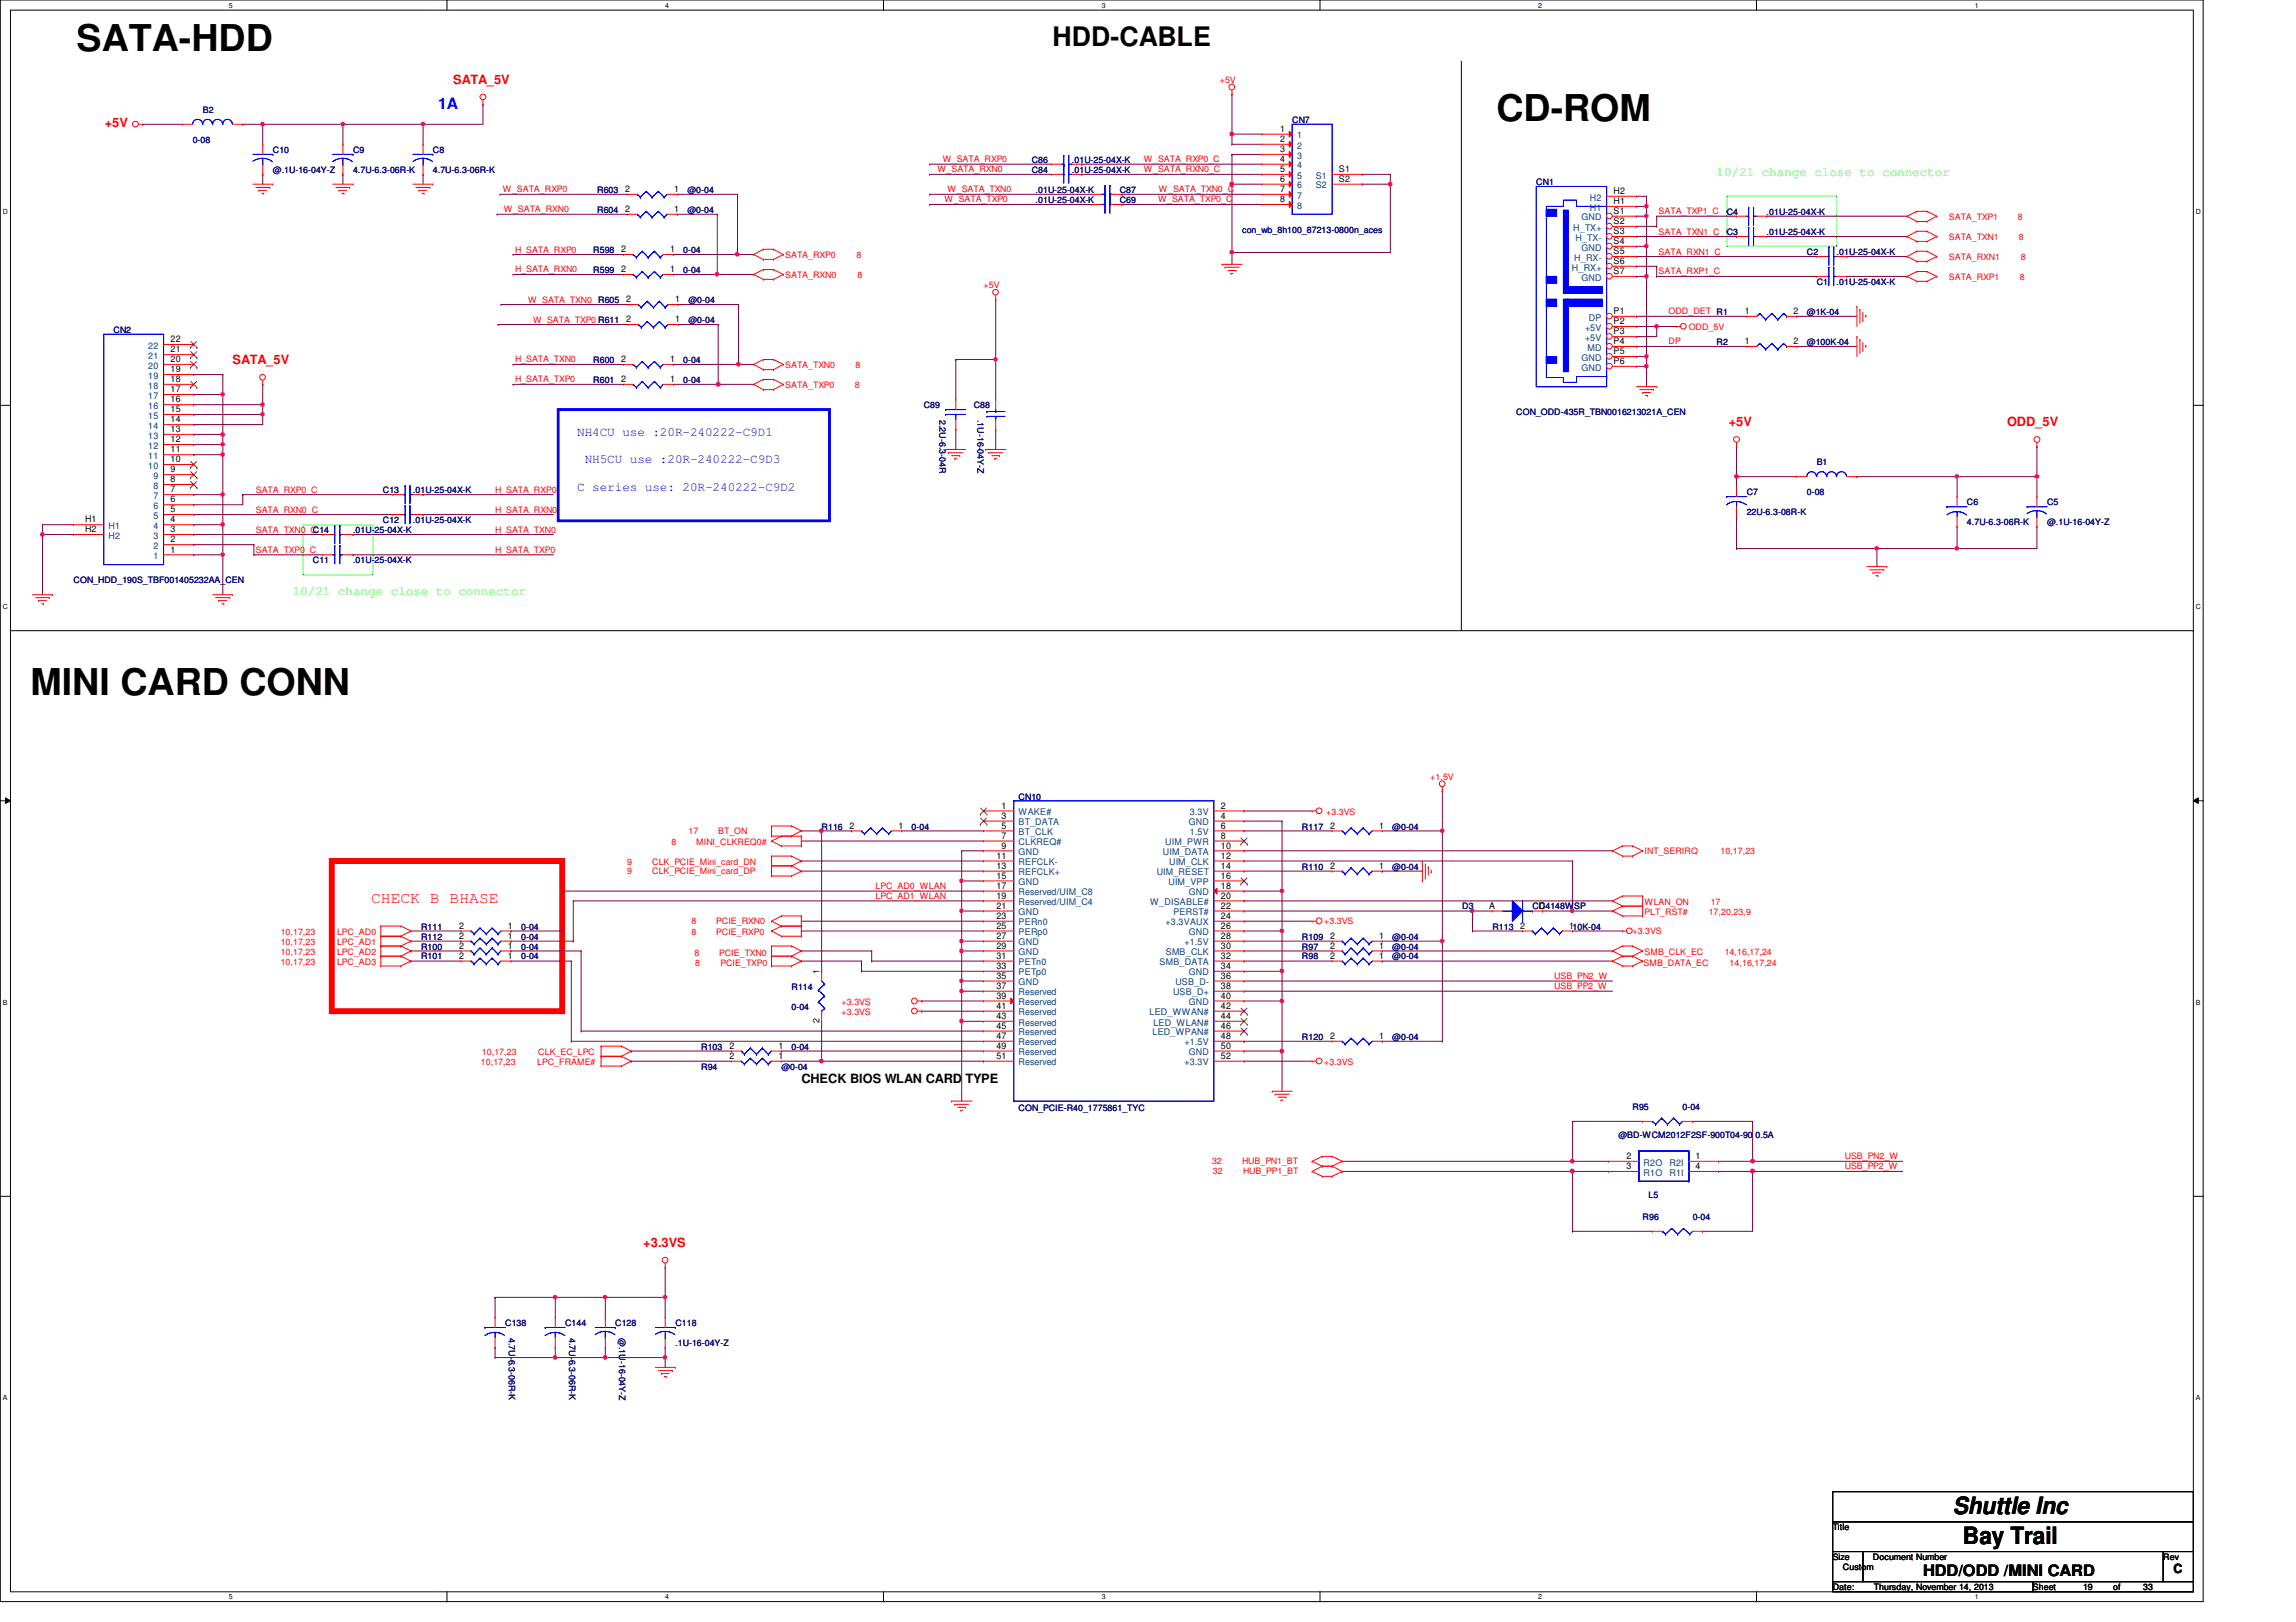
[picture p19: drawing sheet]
<svg xmlns="http://www.w3.org/2000/svg" width="297mm" height="210mm" viewBox="0 0 297 210" stroke-linecap="round" stroke-linejoin="round" font-family="sans-serif">
<defs><g id="words">
<g font-size="4.8">
<text x="9.9" y="6.6">SATA-HDD</text>
<text x="193.6" y="15.6">CD-ROM</text>
<text x="3.9" y="90">MINI CARD CONN</text>
</g>
<text font-size="3.5" x="136.2" y="6">HDD-CABLE</text>
<g font-size="3.1">
<text x="252.6" y="195.9">Shuttle Inc</text>
<text x="254" y="199.8">Bay Trail</text>
</g>
<text font-size="2" fill="#00f" x="56.7" y="14.1">1A</text>
<text font-size="2" fill="#f00" x="48" y="116.9">CHECK B BHASE</text>
<text font-size="2" x="248.8" y="204">HDD/ODD /MINI CARD</text>
<g font-size="1.7" fill="#f00">
<text x="58.6" y="10.9">SATA_5V</text>
<text x="13.5" y="16.4">+5V</text>
<text x="30.1" y="47.2">SATA_5V</text>
<text x="223.6" y="55.2">+5V</text>
<text x="259.7" y="55.2">ODD_5V</text>
<text x="83.2" y="161.4">+3.3VS</text>
</g>
<g font-size="1.7" fill="#0f0">
<text x="222.1" y="22.8">10/21 change close to connector</text>
<text x="37.9" y="77">10/21 change close to connector</text>
</g>
<g font-size="1.7" fill="#00f">
<text x="74.7" y="56.4">NH4CU use :20R-240222-C9D1</text>
<text x="75.6" y="59.9">NH5CU use :20R-240222-C9D3</text>
<text x="74.7" y="63.5">C series use: 20R-240222-C9D2</text>
</g>
<g font-size="1.7">
<text x="103.7" y="140.2">CHECK BIOS WLAN CARD TYPE</text>
<text x="281.2" y="203.6">C</text>
</g>
<g font-size="1.2">
<text x="165.6" y="17.1">1</text>
<text x="165.6" y="18.4">2</text>
<text x="165.6" y="19.7">3</text>
<text x="165.6" y="21">4</text>
<text x="165.6" y="22.3">5</text>
<text x="165.6" y="23.5">6</text>
<text x="173.2" y="22.3">S1</text>
<text x="173.2" y="23.5">S2</text>
<text x="80.9" y="27.4">2</text>
<text x="80.9" y="24.8">2</text>
<text x="87.2" y="27.4">1</text>
<text x="87.2" y="24.8">1</text>
<text x="165.6" y="24.8">7</text>
<text x="165.6" y="26.2">8</text>
<text x="208.7" y="27.7">S1</text>
<text x="208.7" y="29">S2</text>
<text x="208.7" y="26.4">H1</text>
<text x="208.7" y="25.1">H2</text>
<text x="80.3" y="32.6">2</text>
<text x="80.3" y="35.2">2</text>
<text x="86.7" y="32.6">1</text>
<text x="86.7" y="35.2">1</text>
<text x="208.7" y="30.3">S3</text>
<text x="208.7" y="31.6">S4</text>
<text x="208.7" y="32.9">S5</text>
<text x="208.7" y="34.2">S6</text>
<text x="208.7" y="35.5">S7</text>
<text x="81" y="39.1">2</text>
<text x="81" y="41.7">2</text>
<text x="87.3" y="39.1">1</text>
<text x="87.3" y="41.7">1</text>
<text x="208.7" y="40.6">P1</text>
<text x="208.7" y="42">P2</text>
<text x="225.7" y="40.6">1</text>
<text x="232" y="40.6">2</text>
<text x="22.1" y="46.9">20</text>
<text x="22.1" y="45.6">21</text>
<text x="22.1" y="44.3">22</text>
<text x="80.3" y="46.9">2</text>
<text x="86.7" y="46.9">1</text>
<text x="208.7" y="43.3">P3</text>
<text x="208.7" y="44.5">P4</text>
<text x="208.7" y="45.8">P5</text>
<text x="208.7" y="47.1">P6</text>
<text x="225.7" y="44.5">1</text>
<text x="232" y="44.5">2</text>
<text x="22.1" y="53.3">15</text>
<text x="22.1" y="52.1">16</text>
<text x="22.1" y="50.8">17</text>
<text x="22.1" y="49.4">18</text>
<text x="22.1" y="48.2">19</text>
<text x="80.3" y="49.4">2</text>
<text x="86.7" y="49.4">1</text>
<text x="22.1" y="59.8">10</text>
<text x="22.1" y="58.5">11</text>
<text x="22.1" y="57.2">12</text>
<text x="22.1" y="55.9">13</text>
<text x="22.1" y="54.7">14</text>
<text x="22.1" y="65">6</text>
<text x="22.1" y="63.7">7</text>
<text x="22.1" y="62.4">8</text>
<text x="22.1" y="61.1">9</text>
<text x="11" y="68.9">H2</text>
<text x="11" y="67.6">H1</text>
<text x="22.1" y="71.5">1</text>
<text x="22.1" y="70.2">2</text>
<text x="22.1" y="68.9">3</text>
<text x="22.1" y="67.6">4</text>
<text x="22.1" y="66.3">5</text>
<text x="109.9" y="107.2">2</text>
<text x="116.2" y="107.2">1</text>
<text x="129.6" y="104.6">1</text>
<text x="129.6" y="106">3</text>
<text x="129.6" y="107.2">5</text>
<text x="157.9" y="104.6">2</text>
<text x="157.9" y="106">4</text>
<text x="157.9" y="107.2">6</text>
<text x="172.1" y="107.2">2</text>
<text x="178.4" y="107.2">1</text>
<text x="128.9" y="111.1">11</text>
<text x="128.9" y="112.4">13</text>
<text x="128.9" y="113.7">15</text>
<text x="129.6" y="108.5">7</text>
<text x="129.6" y="109.8">9</text>
<text x="157.9" y="108.5">8</text>
<text x="157.9" y="109.8">10</text>
<text x="157.9" y="111.1">12</text>
<text x="157.9" y="112.4">14</text>
<text x="157.9" y="113.7">16</text>
<text x="172.1" y="112.4">2</text>
<text x="178.4" y="112.4">1</text>
<text x="128.9" y="115">17</text>
<text x="128.9" y="116.3">19</text>
<text x="128.9" y="117.6">21</text>
<text x="128.9" y="118.9">23</text>
<text x="157.9" y="115">18</text>
<text x="157.9" y="116.3">20</text>
<text x="157.9" y="117.6">22</text>
<text x="157.9" y="118.9">24</text>
<text x="192.7" y="117.6">A</text>
<text x="199.1" y="117.6">C</text>
<text x="59.4" y="122.8">2</text>
<text x="59.4" y="120.2">2</text>
<text x="59.4" y="121.5">2</text>
<text x="59.4" y="124.1">2</text>
<text x="65.7" y="122.8">1</text>
<text x="65.7" y="120.2">1</text>
<text x="65.7" y="121.5">1</text>
<text x="65.7" y="124.1">1</text>
<text x="128.9" y="120.2">25</text>
<text x="128.9" y="121.5">27</text>
<text x="128.9" y="122.8">29</text>
<text x="128.9" y="124.1">31</text>
<text x="128.9" y="125.4">33</text>
<text x="157.9" y="120.2">26</text>
<text x="157.9" y="121.5">28</text>
<text x="157.9" y="122.8">30</text>
<text x="157.9" y="124.1">32</text>
<text x="157.9" y="125.4">34</text>
<text x="172.1" y="124.1">2</text>
<text x="172.1" y="121.5">2</text>
<text x="172.1" y="122.8">2</text>
<text x="178.4" y="124.1">1</text>
<text x="178.4" y="121.5">1</text>
<text x="178.4" y="122.8">1</text>
<text x="196.7" y="120.2">2</text>
<text x="203" y="120.2">110K-04</text>
<text x="106" y="126.1" transform="rotate(-90 106 126.1)">1</text>
<text x="128.9" y="126.7">35</text>
<text x="128.9" y="128">37</text>
<text x="128.9" y="129.2">39</text>
<text x="128.9" y="130.6">41</text>
<text x="128.9" y="131.9">43</text>
<text x="157.9" y="126.7">36</text>
<text x="157.9" y="128">38</text>
<text x="157.9" y="129.2">40</text>
<text x="157.9" y="130.6">42</text>
<text x="157.9" y="131.9">44</text>
<text x="94.4" y="135.7">2</text>
<text x="94.4" y="137">2</text>
<text x="100.7" y="135.7">1</text>
<text x="100.7" y="137">1</text>
<text x="106" y="132.4" transform="rotate(-90 106 132.4)">2</text>
<text x="128.9" y="133.1">45</text>
<text x="128.9" y="134.5">47</text>
<text x="128.9" y="135.7">49</text>
<text x="128.9" y="137">51</text>
<text x="157.9" y="133.1">46</text>
<text x="157.9" y="134.5">48</text>
<text x="157.9" y="135.7">50</text>
<text x="157.9" y="137">52</text>
<text x="172.1" y="134.5">2</text>
<text x="178.4" y="134.5">1</text>
<text x="210.4" y="150">2</text>
<text x="219.4" y="150">1</text>
<text x="210.4" y="151.3">3</text>
<text x="219.4" y="151.3">4</text>
</g>
<g font-size="1.2" fill="#004080">
<text x="167.8" y="17.9">1</text>
<text x="167.8" y="19.2">2</text>
<text x="167.8" y="20.5">3</text>
<text x="167.8" y="21.8">4</text>
<text x="167.8" y="23.1">5</text>
<text x="170.2" y="23.1">S1</text>
<text x="167.8" y="24.4">6</text>
<text x="167.8" y="25.7">7</text>
<text x="167.8" y="27">8</text>
<text x="170.2" y="24.4">S2</text>
<text x="203.5" y="29.8">H_TX+</text>
<text x="204.6" y="28.5">GND</text>
<text x="205.7" y="27.3">H1</text>
<text x="205.7" y="26">H2</text>
<text x="203.4" y="35">H_RX+</text>
<text x="203.7" y="33.7">H_RX-</text>
<text x="203.8" y="31.2">H_TX-</text>
<text x="204.6" y="32.4">GND</text>
<text x="204.6" y="36.3">GND</text>
<text x="205.6" y="41.5">DP</text>
<text x="19.2" y="47.7">20</text>
<text x="19.2" y="46.4">21</text>
<text x="19.2" y="45.1">22</text>
<text x="204.6" y="46.7">GND</text>
<text x="204.6" y="48">GND</text>
<text x="205.1" y="42.8">+5V</text>
<text x="205.1" y="44.1">+5V</text>
<text x="205.4" y="45.4">MD</text>
<text x="19.2" y="52.9">16</text>
<text x="19.2" y="51.6">17</text>
<text x="19.2" y="50.3">18</text>
<text x="19.2" y="49">19</text>
<text x="19.2" y="59.4">11</text>
<text x="19.2" y="58.1">12</text>
<text x="19.2" y="56.8">13</text>
<text x="19.2" y="55.5">14</text>
<text x="19.2" y="54.2">15</text>
<text x="19.2" y="60.7">10</text>
<text x="19.9" y="65.9">6</text>
<text x="19.9" y="64.6">7</text>
<text x="19.9" y="63.2">8</text>
<text x="19.9" y="62">9</text>
<text x="14.1" y="69.7">H2</text>
<text x="14.1" y="68.5">H1</text>
<text x="19.9" y="71">2</text>
<text x="19.9" y="69.7">3</text>
<text x="19.9" y="68.5">4</text>
<text x="19.9" y="67.1">5</text>
<text x="19.9" y="72.3">1</text>
<text x="131.8" y="105.5">WAKE#</text>
<text x="131.8" y="106.8">BT_DATA</text>
<text x="153.8" y="106.8">GND</text>
<text x="153.9" y="105.5">3.3V</text>
<text x="131.8" y="108.1">BT_CLK</text>
<text x="131.8" y="109.4">CLKREQ#</text>
<text x="131.8" y="110.7">GND</text>
<text x="131.8" y="112">REFCLK-</text>
<text x="131.8" y="113.3">REFCLK+</text>
<text x="149.6" y="113.3">UIM_RESET</text>
<text x="150.4" y="110.7">UIM_DATA</text>
<text x="150.7" y="109.4">UIM_PWR</text>
<text x="151.3" y="112">UIM_CLK</text>
<text x="153.9" y="108.1">1.5V</text>
<text x="131.8" y="114.6">GND</text>
<text x="131.8" y="115.9">Reserved/UIM_C8</text>
<text x="131.8" y="117.1">Reserved/UIM_C4</text>
<text x="131.8" y="118.4">GND</text>
<text x="131.8" y="119.8">PERn0</text>
<text x="148.8" y="117.1">W_DISABLE#</text>
<text x="150.8" y="119.8">+3.3VAUX</text>
<text x="151.2" y="114.6">UIM_VPP</text>
<text x="151.8" y="118.4">PERST#</text>
<text x="153.8" y="115.9">GND</text>
<text x="131.8" y="121">PERp0</text>
<text x="131.8" y="122.3">GND</text>
<text x="131.8" y="123.6">GND</text>
<text x="131.8" y="124.9">PETn0</text>
<text x="150" y="124.9">SMB_DATA</text>
<text x="150.8" y="123.6">SMB_CLK</text>
<text x="153.2" y="122.3">+1.5V</text>
<text x="153.8" y="121">GND</text>
<text x="131.8" y="126.2">PETp0</text>
<text x="131.8" y="127.5">GND</text>
<text x="131.8" y="128.8">Reserved</text>
<text x="131.8" y="130.1">Reserved</text>
<text x="131.8" y="131.4">Reserved</text>
<text x="148.7" y="131.4">LED_WWAN#</text>
<text x="151.8" y="128.8">USB_D+</text>
<text x="152.1" y="127.5">USB_D-</text>
<text x="153.8" y="126.2">GND</text>
<text x="153.8" y="130.1">GND</text>
<text x="131.8" y="132.7">Reserved</text>
<text x="131.8" y="134">Reserved</text>
<text x="131.8" y="135.3">Reserved</text>
<text x="131.8" y="136.6">Reserved</text>
<text x="131.8" y="137.9">Reserved</text>
<text x="149.1" y="134">LED_WPAN#</text>
<text x="149.2" y="132.7">LED_WLAN#</text>
<text x="153.2" y="135.3">+1.5V</text>
<text x="153.2" y="137.9">+3.3V</text>
<text x="153.8" y="136.6">GND</text>
<text x="212.6" y="150.8">R2O</text>
<text x="212.6" y="152.1">R1O</text>
<text x="216" y="150.8">R2I</text>
<text x="216" y="152.1">R1I</text>
</g>
<g font-size="1.1" fill="#f00">
<text x="157.8" y="10.7">+5V</text>
<text x="121.3" y="22.3">W_SATA_RXN0</text>
<text x="122" y="21">W_SATA_RXP0</text>
<text x="148" y="22.3">W_SATA_RXN0_C</text>
<text x="148" y="21">W_SATA_RXP0_C</text>
<text x="65.1" y="24.9">W_SATA_RXP0</text>
<text x="65.2" y="27.5">W_SATA_RXN0</text>
<text x="122.2" y="26.2">W_SATA_TXP0</text>
<text x="122.6" y="24.9">W_SATA_TXN0</text>
<text x="149.8" y="26.2">W_SATA_TXP0_C</text>
<text x="149.9" y="24.9">W_SATA_TXN0_C</text>
<text x="214.6" y="27.7">SATA_TXP1_C</text>
<text x="252.1" y="28.4">SATA_TXP1</text>
<text x="261.1" y="28.4">8</text>
<text x="66.6" y="32.7">H_SATA_RXP0</text>
<text x="66.6" y="35.3">H_SATA_RXN0</text>
<text x="101.6" y="33.4">SATA_RXP0</text>
<text x="101.6" y="36">SATA_RXN0</text>
<text x="110.8" y="33.4">8</text>
<text x="111" y="36">8</text>
<text x="214.6" y="30.4">SATA_TXN1_C</text>
<text x="214.6" y="35.5">SATA_RXP1_C</text>
<text x="214.6" y="32.9">SATA_RXN1_C</text>
<text x="252.1" y="31">SATA_TXN1</text>
<text x="252.1" y="33.6">SATA_RXN1</text>
<text x="261.2" y="31">8</text>
<text x="261.4" y="33.6">8</text>
<text x="68.3" y="39.2">W_SATA_TXN0</text>
<text x="69" y="41.7">W_SATA_TXP0 R611</text>
<text x="127.3" y="37.3">+5V</text>
<text x="215.9" y="40.7">ODD_DET R1</text>
<text x="252.1" y="36.2">SATA_RXP1</text>
<text x="261.3" y="36.2">8</text>
<text x="66.6" y="46.9">H_SATA_TXN0</text>
<text x="101.6" y="47.6">SATA_TXN0</text>
<text x="110.7" y="47.6">8</text>
<text x="215.9" y="44.6">DP</text>
<text x="218.5" y="42.7">ODD_5V</text>
<text x="66.6" y="49.5">H_SATA_TXP0</text>
<text x="101.6" y="50.2">SATA_TXP0</text>
<text x="110.6" y="50.2">8</text>
<text x="33.1" y="63.8">SATA_RXP0_C</text>
<text x="64" y="63.8">H_SATA_RXP0</text>
<text x="33.1" y="66.3">SATA_RXN0_C</text>
<text x="33.1" y="68.9">SATA_TXN0_C</text>
<text x="33.1" y="71.5">SATA_TXP0_C</text>
<text x="64" y="66.3">H_SATA_RXN0</text>
<text x="64" y="68.9">H_SATA_TXN0</text>
<text x="64" y="71.5">H_SATA_TXP0</text>
<text x="185" y="100.9">+1.5V</text>
<text x="89.1" y="108">17</text>
<text x="92.9" y="108">BT_ON</text>
<text x="171.6" y="105.4">+3.3VS</text>
<text x="81.1" y="111.9">9</text>
<text x="81.1" y="113.2">9</text>
<text x="84.4" y="111.9">CLK_PCIE_Mini_card_DN</text>
<text x="84.4" y="113.2">CLK_PCIE_Mini_card_DP</text>
<text x="86.9" y="109.3">8</text>
<text x="90.1" y="109.3">MINI_CLKREQ0#</text>
<text x="212.8" y="110.6">INT_SERIRQ</text>
<text x="222.6" y="110.6">10,17,23</text>
<text x="89.4" y="119.6">8</text>
<text x="92.7" y="119.6">PCIE_RXN0</text>
<text x="113.3" y="115.1">LPC_AD0_WLAN</text>
<text x="113.3" y="116.3">LPC_AD1_WLAN</text>
<text x="171.3" y="119.6">+3.3VS</text>
<text x="212.8" y="118.4">PLT_RST#</text>
<text x="212.8" y="117.1">WLAN_ON</text>
<text x="221.1" y="118.4">17,20,23,9</text>
<text x="221.3" y="117.1">17</text>
<text x="36.3" y="120.9">10,17,23</text>
<text x="36.3" y="122.3">10,17,23</text>
<text x="36.3" y="123.5">10,17,23</text>
<text x="36.3" y="124.8">10,17,23</text>
<text x="43.6" y="120.9">LPC_AD0</text>
<text x="43.6" y="122.3">LPC_AD1</text>
<text x="43.6" y="123.5">LPC_AD2</text>
<text x="43.6" y="124.8">LPC_AD3</text>
<text x="89.4" y="120.9">8</text>
<text x="89.8" y="123.7">8</text>
<text x="90" y="125">8</text>
<text x="92.7" y="120.9">PCIE_RXP0</text>
<text x="93" y="123.7">PCIE_TXN0</text>
<text x="93.2" y="125">PCIE_TXP0</text>
<text x="211.2" y="120.8">+3.3VS</text>
<text x="212.6" y="125">SMB_DATA_EC</text>
<text x="212.8" y="123.5">SMB_CLK_EC</text>
<text x="223.1" y="123.5">14,16,17,24</text>
<text x="223.8" y="125">14,16,17,24</text>
<text x="108.9" y="130">+3.3VS</text>
<text x="108.9" y="131.3">+3.3VS</text>
<text x="201.1" y="126.7">USB_PN2_W</text>
<text x="201.1" y="128">USB_PP2_W</text>
<text x="62.2" y="137.8">10,17,23</text>
<text x="62.4" y="136.5">10,17,23</text>
<text x="69.5" y="137.8">LPC_FRAME#</text>
<text x="69.6" y="136.5">CLK_EC_LPC</text>
<text x="171.3" y="137.8">+3.3VS</text>
<text x="156.8" y="150.6">32</text>
<text x="156.9" y="151.9">32</text>
<text x="160.7" y="150.6">HUB_PN1_BT</text>
<text x="160.8" y="151.9">HUB_PP1_BT</text>
<text x="238.7" y="150">USB_PN2_W</text>
<text x="238.7" y="151.3">USB_PP2_W</text>
</g>
<g font-size="1.1" fill="#000080">
<text x="26.2" y="14.6">B2</text>
<text x="167.2" y="15.9">CN7</text>
<text x="24.9" y="18.5">0-08</text>
<text x="35.3" y="19.8">C10</text>
<text x="35.3" y="22.4">@.1U-16-04Y-Z</text>
<text x="45.7" y="19.8">C9</text>
<text x="45.7" y="22.4">4.7U-6.3-06R-K</text>
<text x="56" y="19.8">C8</text>
<text x="56" y="22.4">4.7U-6.3-06R-K</text>
<text x="133.5" y="22.4">C84</text>
<text x="133.5" y="21.1">C86</text>
<text x="138.7" y="22.4">.01U-25-04X-K</text>
<text x="138.7" y="21.1">.01U-25-04X-K</text>
<text x="198.8" y="23.9">CN1</text>
<text x="77.3" y="27.6">R604</text>
<text x="77.3" y="24.9">R603</text>
<text x="88.9" y="27.6">@0-04</text>
<text x="88.9" y="24.9">@0-04</text>
<text x="134" y="24.9">.01U-25-04X-K</text>
<text x="134" y="26.2">.01U-25-04X-K</text>
<text x="144.9" y="24.9">C87</text>
<text x="144.9" y="26.2">C69</text>
<text x="223.4" y="27.8">C4</text>
<text x="228.6" y="27.8">.01U-25-04X-K</text>
<text x="76.7" y="32.7">R598</text>
<text x="76.7" y="35.3">R599</text>
<text x="88.4" y="32.7">0-04</text>
<text x="88.4" y="35.3">0-04</text>
<text x="160.7" y="30.1">con_wb_8h100_87213-0800n_aces</text>
<text x="223.4" y="30.4">C3</text>
<text x="228.6" y="30.4">.01U-25-04X-K</text>
<text x="233.8" y="33">C2</text>
<text x="237.6" y="33">.01U-25-04X-K</text>
<text x="77.4" y="39.2">R605</text>
<text x="89.1" y="39.2">@0-04</text>
<text x="89.1" y="41.8">@0-04</text>
<text x="233.8" y="40.8">@1K-04</text>
<text x="235" y="36.9">C1</text>
<text x="237.6" y="36.9">.01U-25-04X-K</text>
<text x="14.7" y="43.1">CN2</text>
<text x="76.7" y="47">R600</text>
<text x="88.4" y="47">0-04</text>
<text x="222.1" y="44.7">R2</text>
<text x="233.8" y="44.7">@100K-04</text>
<text x="76.7" y="49.6">R601</text>
<text x="88.4" y="49.6">0-04</text>
<text x="119.5" y="52.8">C89</text>
<text x="126" y="52.8">C88</text>
<text x="196.2" y="53.7">CON_ODD-435R_TBN0016213021A_CEN</text>
<text x="121.5" y="54.3" transform="rotate(90 121.5 54.3)">2.2U-6.3-04R</text>
<text x="126.4" y="54.3" transform="rotate(90 126.4 54.3)">.1U-16-04Y-Z</text>
<text x="49.5" y="63.8">C13</text>
<text x="53.4" y="63.8">.01U-25-04X-K</text>
<text x="226" y="64.1">C7</text>
<text x="233.8" y="64.1">0-08</text>
<text x="235" y="60.2">B1</text>
<text x="254.5" y="65.4">C6</text>
<text x="264.8" y="65.4">C5</text>
<text x="40.5" y="69">C14</text>
<text x="45.7" y="69">.01U-25-04X-K</text>
<text x="49.5" y="67.7">C12</text>
<text x="53.4" y="67.7">.01U-25-04X-K</text>
<text x="226" y="66.7">22U-6.3-08R-K</text>
<text x="254.5" y="67.9">4.7U-6.3-06R-K</text>
<text x="264.8" y="67.9">@.1U-16-04Y-Z</text>
<text x="9.5" y="75.5">CON_HDD_190S_TBF001405232AA_CEN</text>
<text x="40.5" y="72.9">C11</text>
<text x="45.7" y="72.9">.01U-25-04X-K</text>
<text x="106.3" y="107.4">R116</text>
<text x="117.9" y="107.4">0-04</text>
<text x="131.8" y="103.6">CN10</text>
<text x="168.4" y="107.4">R117</text>
<text x="180.1" y="107.4">@0-04</text>
<text x="168.4" y="112.5">R110</text>
<text x="180.1" y="112.5">@0-04</text>
<text x="189.2" y="117.7">D3</text>
<text x="198.2" y="117.7">CD4148WSP</text>
<text x="54.5" y="122.9">R100</text>
<text x="54.5" y="120.3">R111</text>
<text x="54.5" y="121.6">R112</text>
<text x="54.5" y="124.2">R101</text>
<text x="67.4" y="122.9">0-04</text>
<text x="67.4" y="120.3">0-04</text>
<text x="67.4" y="121.6">0-04</text>
<text x="67.4" y="124.2">0-04</text>
<text x="168.4" y="124.2">R98</text>
<text x="168.4" y="121.6">R109</text>
<text x="168.4" y="122.9">R97</text>
<text x="180.1" y="124.2">@0-04</text>
<text x="180.1" y="122.9">@0-04</text>
<text x="180.1" y="121.6">@0-04</text>
<text x="193.1" y="120.3">R113</text>
<text x="102.4" y="128.1">R114</text>
<text x="102.4" y="130.6">0-04</text>
<text x="90.7" y="135.8">R103</text>
<text x="102.4" y="135.8">0-04</text>
<text x="168.4" y="134.5">R120</text>
<text x="180.1" y="134.5">@0-04</text>
<text x="90.7" y="138.4">R94</text>
<text x="101.1" y="138.4">@0-04</text>
<text x="131.8" y="143.7">CON_PCIE-R40_1775861_TYC</text>
<text x="211.2" y="143.6">R95</text>
<text x="217.7" y="143.6">0-04</text>
<text x="209.4" y="147.2">@BD-WCM2012F2SF-900T04-90 0.5A</text>
<text x="213.3" y="155">L5</text>
<text x="212.5" y="157.9">R96</text>
<text x="219" y="157.9">0-04</text>
<text x="65.4" y="171.6">C138</text>
<text x="65.8" y="173.1" transform="rotate(90 65.8 173.1)">4.7U-6.3-06R-K</text>
<text x="73.1" y="171.6">C144</text>
<text x="73.6" y="173.1" transform="rotate(90 73.6 173.1)">4.7U-6.3-06R-K</text>
<text x="79.6" y="171.6">C128</text>
<text x="80.1" y="173.1" transform="rotate(90 80.1 173.1)">@.1U-16-04Y-Z</text>
<text x="87.4" y="171.6">C118</text>
<text x="87.4" y="174.2">.1U-16-04Y-Z</text>
</g>
<g font-size="1.1">
<text x="237.1" y="198">Title</text>
<text x="237.1" y="201.9">Size</text>
<text x="238.4" y="203.2">Custom</text>
<text x="242.3" y="201.9">Document Number</text>
<text x="279.9" y="201.9">Rev</text>
<text x="237.1" y="205.8">Date:</text>
<text x="242.4" y="205.8">Thursday, November 14, 2013</text>
<text x="263" y="205.8">Sheet</text>
<text x="269.5" y="205.8">19</text>
<text x="273.4" y="205.8">of</text>
<text x="277.3" y="205.8">33</text>
</g>
<g font-size=".9">
<text x="29.6" y="1">5</text>
<text x="86.1" y="1">4</text>
<text x="142.5" y="1">3</text>
<text x="199" y="1">2</text>
<text x="255.5" y="1">1</text>
<text x=".4" y="27.7">D</text>
<text x="284.1" y="27.7">D</text>
<text x=".4" y="78.8">C</text>
<text x="284.1" y="78.8">C</text>
<text x=".4" y="130">B</text>
<text x="284.1" y="130">B</text>
<text x=".4" y="181.2">A</text>
<text x="284.1" y="181.2">A</text>
<text x="29.6" y="207">5</text>
<text x="86.1" y="207">4</text>
<text x="142.5" y="207">3</text>
<text x="199" y="207">2</text>
<text x="255.5" y="207">1</text>
</g>
</g></defs>
<path d="M0 0h285v207.3h-285zM1.4 1.3h282.4v204.7h-282.4z" fill="none" stroke="#000" stroke-width=".13"/>
<g fill="#fff">
<path d="M29.6 .2h.5v1h-.5z"/>
<path d="M29.6 206.2h.5v1h-.5z"/>
</g>
<path d="M57.8 0v1.3M57.8 206v1.3" fill="none" stroke="#000" stroke-width=".13"/>
<g fill="#fff">
<path d="M86.1 .2h.5v1h-.5z"/>
<path d="M86.1 206.2h.5v1h-.5z"/>
</g>
<path d="M114.3 0v1.3M114.3 206v1.3" fill="none" stroke="#000" stroke-width=".13"/>
<g fill="#fff">
<path d="M142.5 .2h.5v1h-.5z"/>
<path d="M142.5 206.2h.5v1h-.5z"/>
</g>
<path d="M170.8 0v1.3M170.8 206v1.3" fill="none" stroke="#000" stroke-width=".13"/>
<g fill="#fff">
<path d="M199 .2h.5v1h-.5z"/>
<path d="M199 206.2h.5v1h-.5z"/>
</g>
<path d="M227.2 0v1.3M227.2 206v1.3" fill="none" stroke="#000" stroke-width=".13"/>
<g fill="#fff">
<path d="M255.5 .2h.5v1h-.5z"/>
<path d="M255.5 206.2h.5v1h-.5z"/>
<path d="M.4 26.9h.6v1h-.6z"/>
<path d="M284.1 26.9h.6v1h-.6z"/>
<path d="M.4 78h.6v1h-.6z"/>
<path d="M284.1 78h.6v1h-.6z"/>
</g>
<path d="M0 52.5h1.4M283.8 52.5h1.3" fill="none" stroke="#000" stroke-width=".13"/>
<g fill="#fff">
<path d="M.4 129.2h.6v1h-.6z"/>
<path d="M284.1 129.2h.6v1h-.6z"/>
</g>
<path d="M0 103.6h1.4M.7 103.3l.7 .3-.7 .4zM283.8 103.6l.6-.3v.7zM283.8 103.6h1.3" fill="none" stroke="#000" stroke-width=".13"/>
<path d="M.7 103.3l.7 .3-.7 .4zM283.8 103.6l.6-.3v.7z" fill="#000"/>
<g fill="#fff">
<path d="M.4 180.4h.5v1h-.5z"/>
<path d="M284.1 180.4h.5v1h-.5z"/>
</g>
<path d="M189.1 7.9v73.6M1.4 81.6h282.4M189.1 81.5h.1M283.8 81.6h.1M0 154.8h1.4M283.8 154.8h1.3" fill="none" stroke="#000" stroke-width=".13"/>
<path d="M42.9 111.4h29.8v19.5h-29.8z" fill="none" stroke="#f00" stroke-width=".76"/>
<path d="M223.4 25.4h14.2v6.5h-14.2zM39.2 67.9h9.1v6.5h-9.1z" fill="none" stroke="#0f0" stroke-width=".13"/>
<path d="M72.2 53h35.1v14.4h-35.1z" fill="none" stroke="#00f" stroke-width=".38"/>
<path d="M34 16.1h.1M34 16.1h10.4M54.7 22.6h.1M54.7 22.6v1.2" fill="none" stroke="#800040" stroke-width=".13"/>
<path d="M33.8 15.9h.3l.1 .1-.1 .2-.2 .1-.1-.1z" fill-rule="evenodd" fill="#f0f"/>
<path d="M33.8 15.9h.3l.1 .1-.1 .2-.2 .1-.1-.1z" fill="none" stroke="#f0f" stroke-width=".13"/>
<path d="M44.4 16.1h.1M44.4 16.1h10.3" fill="none" stroke="#800040" stroke-width=".13"/>
<path d="M44.2 15.9h.3l.1 .1-.1 .2-.2 .1-.1-.1z" fill-rule="evenodd" fill="#f0f"/>
<path d="M44.2 15.9h.3l.1 .1-.1 .2-.2 .1-.1-.1z" fill="none" stroke="#f0f" stroke-width=".13"/>
<path d="M54.7 16.1h.1M54.7 16.1v2.6M34 22.6h.1M34 22.6v1.2" fill="none" stroke="#800040" stroke-width=".13"/>
<path d="M54.5 15.9h.4v.1v.2l-.2 .1-.2-.1z" fill-rule="evenodd" fill="#f0f"/>
<path d="M54.5 15.9h.4v.1v.2l-.2 .1-.2-.1z" fill="none" stroke="#f0f" stroke-width=".13"/>
<path d="M34 16.1h.1M34 16.1v2.6M44.4 16.1h.1M44.4 16.1v2.6M190.5 117.9h.1M190.5 117.9h2.6" fill="none" stroke="#800040" stroke-width=".13"/>
<circle cx="190.5" cy="117.9" r=".25" fill="#f0f"/>
<circle cx="190.5" cy="117.9" r=".25" fill="none" stroke="#f0f" stroke-width=".13"/>
<path d="M203.5 117.9h.1M203.5 117.9h5.1" fill="none" stroke="#800040" stroke-width=".13"/>
<circle cx="203.4" cy="117.9" r=".25" fill="#f0f"/>
<circle cx="203.4" cy="117.9" r=".25" fill="none" stroke="#f0f" stroke-width=".13"/>
<path d="M124.4 110.1h.1M124.4 114h.1M124.4 117.9h.1M124.4 110.1h2.9M124.4 114h2.9M124.4 110.1v3.9M124.4 117.9v3.9M124.4 117.9h2.9M124.4 121.8h.1M124.4 121.8h2.9" fill="none" stroke="#800040" stroke-width=".13"/>
<path d="M124.2 117.7h.3l.1 .2-.1 .1-.1 .1-.2-.1z" fill-rule="evenodd" fill="#f0f"/>
<path d="M124.2 117.7h.3l.1 .2-.1 .1-.1 .1-.2-.1z" fill="none" stroke="#f0f" stroke-width=".13"/>
<path d="M124.4 121.8h.1M124.4 121.8v1.3" fill="none" stroke="#800040" stroke-width=".13"/>
<path d="M124.2 121.6h.3l.1 .2-.1 .1-.1 .1-.2-.1z" fill-rule="evenodd" fill="#f0f"/>
<path d="M124.2 121.6h.3l.1 .2-.1 .1-.1 .1-.2-.1z" fill="none" stroke="#f0f" stroke-width=".13"/>
<path d="M103.7 112.7h.1M103.7 111.4h.1M103.7 112.7h23.6M103.7 111.4h23.6M124.4 123.1h.1M124.4 127h.1M124.4 123.1h2.9M124.4 127h2.9M124.4 123.1v3.9" fill="none" stroke="#800040" stroke-width=".13"/>
<path d="M124.2 122.9l.2-.1 .2 .1-.1 .3-.1 .1-.2-.1z" fill-rule="evenodd" fill="#f0f"/>
<path d="M124.2 122.9l.2-.1 .2 .1-.1 .3-.1 .1-.2-.1z" fill="none" stroke="#f0f" stroke-width=".13"/>
<path d="M124.4 114h.1M124.4 114v3.9" fill="none" stroke="#800040" stroke-width=".13"/>
<path d="M124.2 113.8h.3l.1 .2-.1 .1-.1 .1-.2-.1z" fill-rule="evenodd" fill="#f0f"/>
<path d="M124.2 113.8h.3l.1 .2-.1 .1-.1 .1-.2-.1z" fill="none" stroke="#f0f" stroke-width=".13"/>
<path d="M165.9 115.3h.1M165.9 115.3v5.2" fill="none" stroke="#800040" stroke-width=".13"/>
<path d="M165.7 115.1h.3l.1 .2-.1 .1-.2 .1-.1-.1z" fill-rule="evenodd" fill="#f0f"/>
<path d="M165.7 115.1h.3l.1 .2-.1 .1-.2 .1-.1-.1z" fill="none" stroke="#f0f" stroke-width=".13"/>
<path d="M124.4 132.2h.1M124.4 127h.1M124.4 132.2h2.9M124.4 127v1.3" fill="none" stroke="#800040" stroke-width=".13"/>
<path d="M124.2 126.8h.3l.1 .1-.1 .2-.1 .1-.2-.1z" fill-rule="evenodd" fill="#f0f"/>
<path d="M124.2 126.8h.3l.1 .1-.1 .2-.1 .1-.2-.1z" fill="none" stroke="#f0f" stroke-width=".13"/>
<path d="M165.9 129.5h.1M165.9 129.5v6.5" fill="none" stroke="#800040" stroke-width=".13"/>
<path d="M165.7 129.3h.1l.2 .1v.3l-.2 .1-.1-.1z" fill-rule="evenodd" fill="#f0f"/>
<path d="M165.7 129.3h.1l.2 .1v.3l-.2 .1-.1-.1z" fill="none" stroke="#f0f" stroke-width=".13"/>
<path d="M124.4 128.3h.1M124.4 128.3v3.9" fill="none" stroke="#800040" stroke-width=".13"/>
<path d="M124.2 128.1h.3l.1 .1-.1 .2-.1 .1-.2-.1z" fill-rule="evenodd" fill="#f0f"/>
<path d="M124.2 128.1h.3l.1 .1-.1 .2-.1 .1-.2-.1z" fill="none" stroke="#f0f" stroke-width=".13"/>
<path d="M160.9 115.3h.1M165.9 106.3h.1M165.9 106.3v9h-5M119.2 129.5h.1M119.2 130.9h.1M119.2 129.5h8.1M119.2 130.9h8.1M160.9 125.7h.1M165.9 120.5h.1M165.9 120.5v5.2h-5" fill="none" stroke="#800040" stroke-width=".13"/>
<path d="M165.7 120.3h.3l.1 .1-.1 .2-.2 .1-.1-.1z" fill-rule="evenodd" fill="#f0f"/>
<path d="M165.7 120.3h.3l.1 .1-.1 .2-.2 .1-.1-.1z" fill="none" stroke="#f0f" stroke-width=".13"/>
<g fill="none" stroke="#800040" stroke-width=".13">
<path d="M160.9 106.3h.1M160.9 111.4h.1M160.9 110.1h.1M160.9 119.2h.1M160.9 104.9h.1M160.9 106.3h5M160.9 111.4h42.6M160.9 110.1h47.7M160.9 119.2h8.9M160.9 104.9h8.9M160.9 120.5h.1M160.9 136h.1"/>
<path d="M160.9 129.5h.1M160.9 120.5h5M160.9 136h5M165.9 125.7h.1M165.9 125.7v3.8h-5"/>
</g>
<path d="M165.7 125.5l.1-.1 .2 .1v.3l-.2 .1-.1-.1z" fill-rule="evenodd" fill="#f0f"/>
<path d="M165.7 125.5l.1-.1 .2 .1v.3l-.2 .1-.1-.1z" fill="none" stroke="#f0f" stroke-width=".13"/>
<g fill="none" stroke="#800040" stroke-width=".13">
<path d="M160.9 112.7h.1M160.9 116.6h.1M160.9 112.7h11.4M160.9 116.6h47.7M178.8 112.7h.1M178.8 112.7h5.2M103.7 123.1h.1M103.7 124.4h.1M103.7 123.1h9.1M103.7 124.4h7.8M124.4 128.3h.1M124.4 132.2h.1"/>
<path d="M124.4 128.3h2.9M124.4 132.2v10.3M160.9 123.1h.1M160.9 124.4h.1M160.9 123.1h11.4M160.9 124.4h11.4"/>
</g>
<path d="M124.2 131.9h.2l.2 .1-.1 .3-.1 .1-.2-.1z" fill-rule="evenodd" fill="#f0f"/>
<path d="M124.2 131.9h.2l.2 .1-.1 .3-.1 .1-.2-.1z" fill="none" stroke="#f0f" stroke-width=".13"/>
<path d="M103.7 108.8h.1M103.7 108.8h23.6M160.9 137.3h.1M160.9 137.3h8.9M71.8 175.7h.1M71.8 175.7h6.5M78.3 167.9h.1M78.3 167.9h7.8" fill="none" stroke="#800040" stroke-width=".13"/>
<path d="M78.1 175.5h.3l.1 .1-.1 .2-.1 .1-.2-.1z" fill-rule="evenodd" fill="#f0f"/>
<path d="M78.1 175.5h.3l.1 .1-.1 .2-.1 .1-.2-.1z" fill="none" stroke="#f0f" stroke-width=".13"/>
<path d="M71.6 175.5h.4v.1v.2l-.2 .1-.2-.1z" fill-rule="evenodd" fill="#f0f"/>
<path d="M71.6 175.5h.4v.1v.2l-.2 .1-.2-.1z" fill="none" stroke="#f0f" stroke-width=".13"/>
<path d="M78.3 175.7h.1M78.3 175.7h7.8" fill="none" stroke="#800040" stroke-width=".13"/>
<path d="M85.9 175.5h.3l.1 .1-.1 .2-.2 .1-.1-.1z" fill-rule="evenodd" fill="#f0f"/>
<path d="M85.9 175.5h.3l.1 .1-.1 .2-.2 .1-.1-.1z" fill="none" stroke="#f0f" stroke-width=".13"/>
<path d="M64 167.9h.1M64 167.9v2.6M71.8 167.9h.1M71.8 167.9h6.5M78.3 167.9h.1M78.3 167.9v2.6M86.1 167.9h.1M86.1 175.7h.1M86.1 174.4h.1M86.1 167.9v2.6M86.1 174.4v2.6" fill="none" stroke="#800040" stroke-width=".13"/>
<path d="M78.1 167.7h.3l.1 .2-.1 .1-.1 .1-.2-.1z" fill-rule="evenodd" fill="#f0f"/>
<path d="M78.1 167.7h.3l.1 .2-.1 .1-.1 .1-.2-.1z" fill="none" stroke="#f0f" stroke-width=".13"/>
<path d="M71.6 167.7h.4v.2v.1l-.2 .1-.2-.1z" fill-rule="evenodd" fill="#f0f"/>
<path d="M71.6 167.7h.4v.2v.1l-.2 .1-.2-.1z" fill="none" stroke="#f0f" stroke-width=".13"/>
<path d="M86.1 164h.1M86.1 164v3.9" fill="none" stroke="#800040" stroke-width=".13"/>
<path d="M85.9 167.7h.3l.1 .2-.1 .1-.2 .1-.1-.1z" fill-rule="evenodd" fill="#f0f"/>
<path d="M85.9 167.7h.3l.1 .2-.1 .1-.2 .1-.1-.1z" fill="none" stroke="#f0f" stroke-width=".13"/>
<path d="M165.9 136h.1M165.9 136v5.2" fill="none" stroke="#800040" stroke-width=".13"/>
<path d="M165.7 135.8h.1l.2 .1v.3l-.2 .1-.1-.1z" fill-rule="evenodd" fill="#f0f"/>
<path d="M165.7 135.8h.1l.2 .1v.3l-.2 .1-.1-.1z" fill="none" stroke="#f0f" stroke-width=".13"/>
<path d="M34 49.7h.1M34 49.7v2.7M28.8 67.9h.1M28.8 67.9v3.9" fill="none" stroke="#800040" stroke-width=".13"/>
<path d="M28.6 67.7h.4v.2v.1l-.2 .1-.2-.1z" fill-rule="evenodd" fill="#f0f"/>
<path d="M28.6 67.7h.4v.2v.1l-.2 .1-.2-.1z" fill="none" stroke="#f0f" stroke-width=".13"/>
<path d="M28.8 56.2h.1M28.8 56.2v1.3" fill="none" stroke="#800040" stroke-width=".13"/>
<path d="M28.6 56h.2l.2 .1v.3l-.2 .1-.2-.1z" fill-rule="evenodd" fill="#f0f"/>
<path d="M28.6 56h.2l.2 .1v.3l-.2 .1-.2-.1z" fill="none" stroke="#f0f" stroke-width=".13"/>
<path d="M25.1 54.9h.1M25.1 52.4h.1M25.1 54.9h8.9M25.1 52.4h8.9M34 52.4h.1M34 52.4v1.2" fill="none" stroke="#800040" stroke-width=".13"/>
<path d="M33.8 52.2h.3l.1 .1-.1 .2-.2 .1-.1-.1z" fill-rule="evenodd" fill="#f0f"/>
<path d="M33.8 52.2h.3l.1 .1-.1 .2-.2 .1-.1-.1z" fill="none" stroke="#f0f" stroke-width=".13"/>
<path d="M25.1 53.6h.1M25.1 53.6h8.9M34 53.6h.1M34 53.6v1.3" fill="none" stroke="#800040" stroke-width=".13"/>
<path d="M33.8 53.4h.3l.1 .2-.1 .2h-.2h-.1z" fill-rule="evenodd" fill="#f0f"/>
<path d="M33.8 53.4h.3l.1 .2-.1 .2h-.2h-.1z" fill="none" stroke="#f0f" stroke-width=".13"/>
<path d="M25.1 48.5h.1M25.1 51.1h.1M25.1 48.5h3.7M25.1 51.1h3.7M28.8 48.5h.1M28.8 51.1h.1M28.8 48.5v7.7" fill="none" stroke="#800040" stroke-width=".13"/>
<path d="M28.6 50.9h.4v.1v.2l-.2 .1-.2-.1z" fill-rule="evenodd" fill="#f0f"/>
<path d="M28.6 50.9h.4v.1v.2l-.2 .1-.2-.1z" fill="none" stroke="#f0f" stroke-width=".13"/>
<path d="M25.1 56.2h.1M25.1 57.5h.1M25.1 56.2h3.7M25.1 57.5h3.7M28.8 57.5h.1M28.8 57.5v1.3" fill="none" stroke="#800040" stroke-width=".13"/>
<path d="M28.6 57.3h.4v.2v.2h-.2h-.2z" fill-rule="evenodd" fill="#f0f"/>
<path d="M28.6 57.3h.4v.2v.2h-.2h-.2z" fill="none" stroke="#f0f" stroke-width=".13"/>
<path d="M25.1 58.8h.1M25.1 58.8h3.7M25.1 71.8h.1M25.1 71.8h3.7M28.8 71.8h.1M28.8 71.8v5.2" fill="none" stroke="#800040" stroke-width=".13"/>
<path d="M28.6 71.6h.4v.2v.1l-.2 .1-.2-.1z" fill-rule="evenodd" fill="#f0f"/>
<path d="M28.6 71.6h.4v.2v.1l-.2 .1-.2-.1z" fill="none" stroke="#f0f" stroke-width=".13"/>
<path d="M25.1 67.9h.1M28.8 64h.1M28.8 64v3.9h-3.7" fill="none" stroke="#800040" stroke-width=".13"/>
<path d="M28.6 63.8h.4v.2v.1l-.2 .1-.2-.1z" fill-rule="evenodd" fill="#f0f"/>
<path d="M28.6 63.8h.4v.2v.1l-.2 .1-.2-.1z" fill="none" stroke="#f0f" stroke-width=".13"/>
<path d="M28.8 58.8h.1M28.8 58.8v5.2h-3.7M25.1 64h.1" fill="none" stroke="#800040" stroke-width=".13"/>
<path d="M28.6 58.6h.4v.2v.2l-.2 .1-.2-.1z" fill-rule="evenodd" fill="#f0f"/>
<path d="M28.6 58.6h.4v.2v.2l-.2 .1-.2-.1z" fill="none" stroke="#f0f" stroke-width=".13"/>
<path d="M5.5 69.2h.1M5.5 69.2v7.8" fill="none" stroke="#800040" stroke-width=".13"/>
<path d="M5.3 69l.2-.1 .2 .1-.1 .3-.1 .1-.2-.1z" fill-rule="evenodd" fill="#f0f"/>
<path d="M5.3 69l.2-.1 .2 .1-.1 .3-.1 .1-.2-.1z" fill="none" stroke="#f0f" stroke-width=".13"/>
<g fill="none" stroke="#800040" stroke-width=".13">
<path d="M5.5 67.9h.1M5.5 69.2h.1M5.5 67.9h4M5.5 67.9v1.3M5.5 69.2h4M25.1 66.6h.1M25.1 66.6h25.7M54.7 66.6h.1M54.7 66.6h16.9M72.9 115.3h.1M72.9 115.3h54.4M72.9 115.3v5.2"/>
<path d="M74.2 116.6h.1M74.2 116.6h53.1M74.2 116.6v5.2M160.9 117.9h.1M160.9 107.5h.1M160.9 117.9h29.6M160.9 107.5h11.4M178.8 107.5h7.8M186.6 107.5h.1M190.5 117.9h.1M190.5 117.9v2.6M199.6 117.9h.1"/>
<path d="M203.5 111.4h.1M203.5 111.4v6.5h-3.9M53.2 121.8h.1M53.2 120.5h.1M53.2 124.4h.1M53.2 123.1h.1M53.2 123.1h6.4M53.2 124.4h6.4M53.2 121.8h6.4M53.2 120.5h6.4M66.1 123.1h.1M66.1 124.4h.1"/>
<path d="M66.1 121.8h.1M66.1 120.5h.1M66.1 123.1h9.1M66.1 124.4h7.8M66.1 121.8h8.1M66.1 120.5h6.8M72.9 120.5h.1M73.9 134.7h.1M73.9 124.4h.1M73.9 134.7h53.4M73.9 124.4v10.3M74.2 121.8h.1"/>
<path d="M75.2 133.4h.1M75.2 123.1h.1M75.2 133.4h52.1M75.2 123.1v10.3M81.7 136h.1M81.7 136h12.9M101.1 136h.1M101.1 136h26.2M160.9 127h.1M160.9 128.3h.1M160.9 121.8h.1M160.9 134.7h.1"/>
<path d="M160.9 134.7h11.4M160.9 121.8h11.4M160.9 127h47.7M160.9 128.3h47.7M178.8 123.1h.1M178.8 124.4h.1M178.8 123.1h29.8M178.8 124.4h29.8M190.5 120.5h.1M190.5 120.5h6.5M203.5 120.5h.1M203.5 120.5h6.4"/>
<path d="M64 175.7h.1M64 174.4h.1M64 167.9h.1M64 174.4v1.3M64 167.9h7.8M71.8 174.4h.1M71.8 167.9h.1M71.8 174.4v1.3h-7.8M71.8 167.9v2.6M78.3 174.4h.1M78.3 174.4v1.3"/>
</g>
<path d="M186.4 107.3h.3l.1 .2-.1 .2h-.1h-.2z" fill-rule="evenodd" fill="#f0f"/>
<path d="M186.4 107.3h.3l.1 .2-.1 .2h-.1h-.2z" fill="none" stroke="#f0f" stroke-width=".13"/>
<path d="M186.6 107.5v14.3M178.8 134.7h.1M178.8 134.7h7.8M178.8 121.8h7.8M186.6 121.8h.1" fill="none" stroke="#800040" stroke-width=".13"/>
<path d="M186.4 121.6h.3l.1 .2-.1 .1-.1 .1-.2-.1z" fill-rule="evenodd" fill="#f0f"/>
<path d="M186.4 121.6h.3l.1 .2-.1 .1-.1 .1-.2-.1z" fill="none" stroke="#f0f" stroke-width=".13"/>
<path d="M186.6 102.4h.1M186.6 102.4v5.1M186.6 134.7h.1M186.6 121.8v12.9M203.5 145.1h.1M203.5 151.6h.1M203.5 150.3h.1M203.5 145.1h9M203.5 145.1v5.2M203.5 151.6h4.6M203.5 150.3h4.6" fill="none" stroke="#800040" stroke-width=".13"/>
<circle cx="203.4" cy="150.3" r=".25" fill="#f0f"/>
<circle cx="203.4" cy="150.3" r=".25" fill="none" stroke="#f0f" stroke-width=".13"/>
<path d="M203.5 151.6h.1M203.5 151.6v7.7" fill="none" stroke="#800040" stroke-width=".13"/>
<circle cx="203.4" cy="151.6" r=".26" fill="#f0f"/>
<circle cx="203.4" cy="151.6" r=".26" fill="none" stroke="#f0f" stroke-width=".13"/>
<path d="M203.5 159.3h.1M203.5 159.3h10.3M219 145.1h.1M219 145.1h7.7M226.7 151.6h.1M226.7 151.6v7.7" fill="none" stroke="#800040" stroke-width=".13"/>
<circle cx="226.7" cy="151.6" r=".26" fill="#f0f"/>
<circle cx="226.7" cy="151.6" r=".26" fill="none" stroke="#f0f" stroke-width=".13"/>
<path d="M220.3 159.3h.1M220.3 159.3h6.4M226.7 145.1h.1M226.7 150.3h.1M226.7 145.1v5.2M226.7 150.3h19.5" fill="none" stroke="#800040" stroke-width=".13"/>
<circle cx="226.7" cy="150.3" r=".25" fill="#f0f"/>
<circle cx="226.7" cy="150.3" r=".25" fill="none" stroke="#f0f" stroke-width=".13"/>
<g fill="none" stroke="#800040" stroke-width=".13">
<path d="M31.4 16.1h.1M31.4 16.1h2.6M25.1 69.2h.1M25.1 70.5h.1M25.1 65.3h.1M25.1 69.2h16.7M25.1 70.5h7.7M31.4 64h.1M31.4 64v1.3h-6.3M31.4 64h19.4M32.8 70.5h.1M32.8 71.8h.1"/>
<path d="M32.8 70.5v1.3M32.8 71.8h9M45.7 69.2h.1M45.7 71.8h.1M45.7 69.2h25.9M45.7 71.8h25.9M54.7 64h.1M54.7 64h16.9M103.7 107.5h2.6M106.3 107.5h.1M81.7 137.3h.1M81.7 137.3h12.9"/>
<path d="M111.5 124.4h.1M111.5 125.7h.1M111.5 124.4v1.3M111.5 125.7h15.8M112.8 123.1h.1M112.8 124.4h.1M112.8 123.1v1.3M112.8 124.4h14.5M173.6 151.6h.1M173.6 151.6h29.9M173.6 150.3h29.9M203.5 150.3h.1"/>
<path d="M222.3 150.3h.1M222.3 151.6h.1M222.3 151.6h23.9M222.3 150.3h4.4M226.7 151.6h.1"/>
</g>
<circle cx="106.3" cy="107.5" r=".25" fill="#f0f"/>
<circle cx="106.3" cy="107.5" r=".25" fill="none" stroke="#f0f" stroke-width=".13"/>
<path d="M106.3 107.5h.1M106.3 107.5h3.8M106.3 107.5v18.2M110.1 107.5h.1M116.6 107.5h.1M116.6 107.5h10.7M101.1 137.3h5.2M106.3 137.3h.1M106.3 132.2v5.1" fill="none" stroke="#800040" stroke-width=".13"/>
<circle cx="106.3" cy="137.3" r=".25" fill="#f0f"/>
<circle cx="106.3" cy="137.3" r=".25" fill="none" stroke="#f0f" stroke-width=".13"/>
<g fill="none" stroke="#800040" stroke-width=".13">
<path d="M18.5 16.1h.1M18.5 16.1h5.1M54.7 16.1h.1M62.5 13.5h.1M62.5 13.5v2.6h-7.8M44.4 22.6h.1M44.4 22.6v1.2M66.4 32.9h.1M66.4 35.5h.1M66.4 32.9h14.2M66.4 35.5h14.2M92.8 35.5h.1"/>
<path d="M92.8 35.5h4.7M95.4 32.9h.1M95.4 32.9h2.1M66.4 47.2h.1M66.4 49.7h.1M66.4 47.2h14.2M66.4 49.7h14.2M103.7 119.2h.1M103.7 119.2h23.6M103.7 120.5h.1M103.7 120.5h23.6M106.3 137.3h21"/>
<path d="M127.3 137.3h.1"/>
</g>
<path d="M92.6 35.3h.3l.1 .2-.1 .1-.2 .1-.1-.1z" fill-rule="evenodd" fill="#f0f"/>
<path d="M92.6 35.3h.3l.1 .2-.1 .1-.2 .1-.1-.1z" fill="none" stroke="#f0f" stroke-width=".13"/>
<path d="M95.5 47.2h.1M95.5 47.2h2" fill="none" stroke="#800040" stroke-width=".13"/>
<path d="M95.3 47h.4l.1 .1-.1 .2-.2 .1-.2-.1z" fill-rule="evenodd" fill="#f0f"/>
<path d="M95.3 47h.4l.1 .1-.1 .2-.2 .1-.2-.1z" fill="none" stroke="#f0f" stroke-width=".13"/>
<path d="M92.9 49.7h.1M92.9 49.7h4.6" fill="none" stroke="#800040" stroke-width=".13"/>
<circle cx="92.9" cy="49.7" r=".26" fill="#f0f"/>
<circle cx="92.9" cy="49.7" r=".26" fill="none" stroke="#f0f" stroke-width=".13"/>
<path d="M64.3 27.7h.1M64.3 27.7h16.8M64.7 25.1h.1M64.7 25.1h16.4M87.6 27.7h.1M87.6 27.7h5.2M92.8 27.7h.1M92.8 27.7v7.8M95.4 25.1h.1M95.4 25.1v7.8" fill="none" stroke="#800040" stroke-width=".13"/>
<circle cx="95.4" cy="32.9" r=".25" fill="#f0f"/>
<circle cx="95.4" cy="32.9" r=".25" fill="none" stroke="#f0f" stroke-width=".13"/>
<g fill="none" stroke="#800040" stroke-width=".13">
<path d="M159.4 17.4h.1M159.4 17.4v1.3M159.4 17.4h3.9M64.8 39.4h.1M64.8 39.4h16.5M87.1 35.5h.1M87.1 35.5h5.7M87.6 25.1h.1M87.6 25.1h7.8M87.8 39.4h.1M87.8 39.4h7.7M95.5 39.4h.1"/>
<path d="M95.5 39.4v7.8M120.3 21.3h.1M120.3 22.6h.1M120.3 21.3h15.8M120.3 22.6h15.8M145.2 26.5h.1M145.2 26.5h18.1M159.4 23.8h.1M159.4 23.8v8.9M64.4 42h.1M64.4 42h16.9M87.8 42h.1"/>
<path d="M87.8 42h5.1M92.9 42h.1M92.9 42v7.7"/>
</g>
<path d="M159.2 17.2l.1-.1 .3 .1-.1 .3-.2 .1-.1-.1z" fill-rule="evenodd" fill="#f0f"/>
<path d="M159.2 17.2l.1-.1 .3 .1-.1 .3-.2 .1-.1-.1z" fill="none" stroke="#f0f" stroke-width=".13"/>
<path d="M159.4 23.8h.1M159.4 23.8h3.9" fill="none" stroke="#800040" stroke-width=".13"/>
<path d="M159.2 23.6h.1l.3 .1-.1 .3-.2 .1-.1-.1z" fill-rule="evenodd" fill="#f0f"/>
<path d="M159.2 23.6h.1l.3 .1-.1 .3-.2 .1-.1-.1z" fill="none" stroke="#f0f" stroke-width=".13"/>
<path d="M159.4 18.7h.1M159.4 18.7h3.9M120.3 25.1h.1M120.3 26.5h.1M120.3 25.1h21M120.3 26.5h21M140 22.6h.1M140 22.6h23.3M159.4 32.7h.1M159.4 32.7h20.5" fill="none" stroke="#800040" stroke-width=".13"/>
<path d="M159.2 32.4h.1l.3 .1-.1 .3-.2 .1-.1-.1z" fill-rule="evenodd" fill="#f0f"/>
<path d="M159.2 32.4h.1l.3 .1-.1 .3-.2 .1-.1-.1z" fill="none" stroke="#f0f" stroke-width=".13"/>
<path d="M159.4 20h.1M159.4 20v3.8M159.4 20h3.9M140 21.3h.1M140 21.3h23.3M159.4 32.7h.1M159.4 32.7v1.5" fill="none" stroke="#800040" stroke-width=".13"/>
<path d="M159.2 23.6h.1l.3 .1-.1 .3-.2 .1-.1-.1z" fill-rule="evenodd" fill="#f0f"/>
<path d="M159.2 23.6h.1l.3 .1-.1 .3-.2 .1-.1-.1z" fill="none" stroke="#f0f" stroke-width=".13"/>
<path d="M128.8 38.7h.1M128.8 38.7v13M176.2 22.6h.1M176.2 22.6h3.7M123.7 55.6h.1M123.7 46.5h.1M123.7 46.5v5.2M123.7 55.6v2.6M128.8 55.6h.1M128.8 46.5h.1M128.8 55.6v2.6" fill="none" stroke="#800040" stroke-width=".13"/>
<path d="M128.6 46.3h.3l.1 .2-.1 .2h-.1h-.2z" fill-rule="evenodd" fill="#f0f"/>
<path d="M128.6 46.3h.3l.1 .2-.1 .2h-.1h-.2z" fill="none" stroke="#f0f" stroke-width=".13"/>
<path d="M179.9 23.8h.1M179.9 23.8v8.9M123.7 46.5h.1M123.7 46.5h5.1" fill="none" stroke="#800040" stroke-width=".13"/>
<path d="M179.7 23.6h.1l.2 .1v.3l-.2 .1-.1-.1z" fill-rule="evenodd" fill="#f0f"/>
<path d="M179.7 23.6h.1l.2 .1v.3l-.2 .1-.1-.1z" fill="none" stroke="#f0f" stroke-width=".13"/>
<g fill="none" stroke="#800040" stroke-width=".13">
<path d="M159.4 12.2h.1M159.4 12.2v5.2M87.1 32.9h.1M87.1 32.9h8.3M145.2 25.1h.1M145.2 25.1h18.1M176.2 23.8h.1M179.9 22.6h.1M179.9 22.6v1.2h-3.7M211.7 29.3h.1M211.7 29.3h2.6M211.7 30.6h13"/>
<path d="M214.3 29.3h.1M214.3 28v1.3M224.7 30.6h.1M87.1 47.2h.1M87.1 49.7h.1M87.1 47.2h8.4M87.1 49.7h5.8M213 46.1h.1M213 46.1v1.3M224.7 71h.1M224.7 61.7h.1M224.7 71h18.1"/>
<path d="M224.7 61.7v1.3"/>
</g>
<path d="M212.8 45.9h.4v.2v.2l-.2 .1-.2-.1z" fill-rule="evenodd" fill="#f0f"/>
<path d="M212.8 45.9h.4v.2v.2l-.2 .1-.2-.1z" fill="none" stroke="#f0f" stroke-width=".13"/>
<path d="M211.7 42.2h.1M211.7 42.2h2.6M224.7 66.8h.1M224.7 66.8v4.2M242.8 71h.1M242.8 71v2.3M253.2 68.2h.1M253.2 68.2v2.8h-10.4M263.5 61.7h.1M263.5 61.7v2.6" fill="none" stroke="#800040" stroke-width=".13"/>
<path d="M253 70.8h.3l.1 .2-.1 .1-.2 .1-.1-.1z" fill-rule="evenodd" fill="#f0f"/>
<path d="M253 70.8h.3l.1 .2-.1 .1-.2 .1-.1-.1z" fill="none" stroke="#f0f" stroke-width=".13"/>
<path d="M242.6 70.8h.4v.2v.1l-.2 .1-.2-.1z" fill-rule="evenodd" fill="#f0f"/>
<path d="M242.6 70.8h.4v.2v.1l-.2 .1-.2-.1z" fill="none" stroke="#f0f" stroke-width=".13"/>
<path d="M213 31.9h.1M213 31.9v3.9M253.2 71h.1M253.2 71h10.3" fill="none" stroke="#800040" stroke-width=".13"/>
<path d="M212.8 31.7h.4v.1v.2l-.2 .1-.2-.1z" fill-rule="evenodd" fill="#f0f"/>
<path d="M212.8 31.7h.4v.1v.2l-.2 .1-.2-.1z" fill="none" stroke="#f0f" stroke-width=".13"/>
<path d="M211.7 28h.1M211.7 28h1.3M213 47.4h.1M213 47.4v2.6M214.3 42.2h.1M214.3 42.2h2.6" fill="none" stroke="#800040" stroke-width=".13"/>
<path d="M212.8 27.8h.4v.1v.2l-.2 .1-.2-.1z" fill-rule="evenodd" fill="#f0f"/>
<path d="M212.8 27.8h.4v.1v.2l-.2 .1-.2-.1z" fill="none" stroke="#f0f" stroke-width=".13"/>
<path d="M211.7 31.9h.1M211.7 35.8h.1M211.7 35.8h1.3M213 28h.1M213 35.8h.1M213 28v3.9h-1.3M213 35.8v10.3" fill="none" stroke="#800040" stroke-width=".13"/>
<path d="M212.8 35.6h.4v.1v.2l-.2 .1-.2-.1z" fill-rule="evenodd" fill="#f0f"/>
<path d="M212.8 35.6h.4v.1v.2l-.2 .1-.2-.1z" fill="none" stroke="#f0f" stroke-width=".13"/>
<path d="M214.3 42.2h.1M214.3 42.2v1.4M232.4 40.9h.1M232.4 40.9h7.8" fill="none" stroke="#800040" stroke-width=".13"/>
<path d="M214.1 42.1h.4v.1v.2l-.2 .1-.2-.1z" fill-rule="evenodd" fill="#f0f"/>
<path d="M214.1 42.1h.4v.1v.2l-.2 .1-.2-.1z" fill="none" stroke="#f0f" stroke-width=".13"/>
<path d="M211.7 43.6h.1M211.7 44.8h.1M211.7 46.1h.1M211.7 47.4h.1M211.7 43.6h2.6M211.7 44.8h14.3M211.7 46.1h1.3M211.7 47.4h1.3M232.4 44.8h.1M232.4 44.8h7.8" fill="none" stroke="#800040" stroke-width=".13"/>
<path d="M212.8 47.2h.4v.2v.1l-.2 .1-.2-.1z" fill-rule="evenodd" fill="#f0f"/>
<path d="M212.8 47.2h.4v.2v.1l-.2 .1-.2-.1z" fill="none" stroke="#f0f" stroke-width=".13"/>
<path d="M214.3 35.8h.1M214.3 35.8h20.7M253.2 61.7h.1M253.2 61.7v2.6M253.2 61.7h10.3M263.5 68.2h.1M263.5 68.2v2.8" fill="none" stroke="#800040" stroke-width=".13"/>
<path d="M253 61.5h.3l.1 .1-.1 .2-.2 .1-.1-.1z" fill-rule="evenodd" fill="#f0f"/>
<path d="M253 61.5h.3l.1 .1-.1 .2-.2 .1-.1-.1z" fill="none" stroke="#f0f" stroke-width=".13"/>
<g fill="none" stroke="#800040" stroke-width=".13">
<path d="M211.7 33.2h.1M211.7 25.4h1.3M211.7 33.2h23.3M213 25.4h.1M213 26.7h.1M213 25.4v1.3M214.3 34.5h.1M214.3 34.5v1.3M228.6 28h.1M228.6 28h18.1M238.9 33.2h.1M238.9 33.2h7.8"/>
<path d="M211.7 40.9h.1M211.7 40.9h14.3M263.5 57.8h.1M263.5 57.8v3.9"/>
</g>
<circle cx="263.5" cy="61.6" r=".25" fill="#f0f"/>
<circle cx="263.5" cy="61.6" r=".25" fill="none" stroke="#f0f" stroke-width=".13"/>
<path d="M224.7 57.8h.1M224.7 57.8v3.9M224.7 61.7h.1M224.7 61.7h7.7" fill="none" stroke="#800040" stroke-width=".13"/>
<circle cx="224.7" cy="61.6" r=".25" fill="#f0f"/>
<circle cx="224.7" cy="61.6" r=".25" fill="none" stroke="#f0f" stroke-width=".13"/>
<path d="M211.7 34.5h.1M211.7 34.5h2.6M211.7 26.7h1.3M213 26.7h.1M214.3 28h.1M214.3 28h10.4M228.6 30.6h18.1M238.9 35.8h7.8M246.7 35.8h.1M246.7 30.6h.1M240.2 61.7h.1M240.2 61.7h13" fill="none" stroke="#800040" stroke-width=".13"/>
<path d="M212.8 26.5h.4v.2v.1l-.2 .1-.2-.1z" fill-rule="evenodd" fill="#f0f"/>
<path d="M212.8 26.5h.4v.2v.1l-.2 .1-.2-.1z" fill="none" stroke="#f0f" stroke-width=".13"/>
<path d="M213 28h.1M213 26.7v1.3" fill="none" stroke="#800040" stroke-width=".13"/>
<g fill="none" stroke="#f00" stroke-width=".13">
<path d="M17.9 16.1h.6M18.5 16.1h.1M62.5 13.5h.1M62.5 13v.5M159.4 12.2h.1M159.4 11.7v.5M32.7 23.8h2.6M33.1 24.3h1.8M33.5 24.6h.1M33.5 24.6h1M33.9 25h.2M34.1 25h.1"/>
<path d="M34.9 24.3h.1M35.3 23.8h.1M43 23.8h2.7M43.5 24.3h1.8M43.9 24.6h.1M43.9 24.6h1M44.2 25h.3M44.5 25h.1M45.3 24.3h.1M45.7 23.8h.1M53.4 23.8h2.6M53.8 24.3h1.8"/>
<path d="M54.2 24.6h.1M54.2 24.6h1M54.6 25h.3M54.9 25h.1M55.6 24.3h.1M56 23.8h.1M81.1 27.7h.1M81.1 27.7h1.4M86.3 27.7h1.3M87.6 27.7h.1M97.5 32.9h.1M97.5 35.5h.1"/>
<path d="M97.5 32.9l1.3 .7M97.5 35.5l1.3 .7M98.8 32.3h.1M98.8 33.6h.1M98.8 34.9h.1M98.8 36.2h.1M98.8 32.3l-1.3 .6M98.8 32.3h1.3M98.8 33.6h1.3M98.8 34.9l-1.3 .6M98.8 34.9h1.3M98.8 36.2h1.3"/>
<path d="M100.1 32.3h.1M100.1 33.6h.1M100.1 34.9h.1M100.1 36.2h.1M100.1 32.3l1.2 .6M100.1 34.9l1.2 .6M101.3 32.9h.1M101.3 35.5h.1M101.3 32.9l-1.2 .7M101.3 35.5l-1.2 .7M128.8 38.7h.1M128.8 38.2v.5"/>
<path d="M158.1 34.2h.1M158.1 34.2h2.6M158.5 34.6h.1M158.5 34.6h1.8M158.9 35h1M159.3 35.4h.1M159.3 35.4h.2M159.9 35h.1M235 33.2h.1M235 33.2h1.3M237.6 33.2h1.3M238.9 33.2h.1"/>
<path d="M240.2 39.7h.1M240.2 39.7v2.5M246.7 28h.1M246.7 30.6h.1M246.7 35.8h.1M246.7 33.2h.1M246.7 28l1.3 .7M246.7 30.6l1.3 .6M246.7 35.8l1.3 .6M246.7 33.2l1.3 .6M248 27.3h.1M248 28.7h.1"/>
<path d="M248 29.9h.1M248 31.2h.1M248 35.1h.1M248 36.4h.1M248 32.5h.1M248 33.8h.1M248 27.3l-1.3 .7M248 27.3h1.3M248 28.7h1.3M248 29.9l-1.3 .7M248 29.9h1.3M248 31.2h1.3"/>
<path d="M248 35.1l-1.3 .7M248 35.1h1.3M248 36.4h1.3M248 32.5l-1.3 .7M248 32.5h1.3M248 33.8h1.3M249.3 27.3h.1M249.3 28.7h.1M249.3 29.9h.1M249.3 31.2h.1M249.3 35.1h.1M249.3 36.4h.1"/>
<path d="M249.3 32.5h.1M249.3 33.8h.1M249.3 27.3l1.3 .7M249.3 29.9l1.3 .7M249.3 35.1l1.3 .7M249.3 32.5l1.3 .7M250.6 28h.1M250.6 30.6h.1M250.6 35.8h.1M250.6 33.2h.1M250.6 28l-1.3 .7M250.6 30.6l-1.3 .6"/>
<path d="M250.6 35.8l-1.3 .6M250.6 33.2l-1.3 .6M34 49.7h.1M34 49.2v.5M80.6 47.2h.1M80.6 47.2h1.3M85.8 47.2h1.3M87.1 47.2h.1M97.5 47.2h.1M97.5 49.7h.1M97.5 47.2l1.3 .6M97.5 49.7l1.3 .7"/>
<path d="M98.8 46.5h.1M98.8 47.8h.1M98.8 49.1h.1M98.8 50.4h.1M98.8 46.5l-1.3 .7M98.8 46.5h1.3M98.8 47.8h1.3M98.8 49.1l-1.3 .6M98.8 49.1h1.3M98.8 50.4h1.3M100.1 46.5h.1M100.1 47.8h.1"/>
<path d="M100.1 49.1h.1M100.1 50.4h.1M100.1 46.5l1.2 .7M100.1 49.1l1.2 .6M101.3 47.2h.1M101.3 49.7h.1M101.3 47.2l-1.2 .6M101.3 49.7l-1.2 .7M122.3 58.2h.1M122.3 58.2h2.6M122.7 58.6h.1M122.7 58.6h1.8"/>
<path d="M123.1 59h1.1M123.5 59.4h.1M123.5 59.4h.3M124.2 59h.1M127.5 58.2h.1M127.5 58.2h2.6M127.9 58.6h.1M127.9 58.6h1.8M128.3 59h1M128.7 59.4h.1M128.7 59.4h.2M129.3 59h.1"/>
<path d="M211.7 50h2.6M212.1 50.4h1.8M212.5 50.8h.1M212.5 50.8h1M212.9 51.2h.2M213.1 51.2h.1M213.9 50.4h.1M214.3 50h.1M216.9 42.2h.1M216.9 42.2h.5M224.7 57.8h.1M224.7 57.3v.5"/>
<path d="M240.2 43.6h.1M240.2 43.6v2.5M240.6 40h.1M240.6 43.9h.1M240.6 40v1.9M240.6 43.9v1.9M241 41.5h.1M241 45.3h.1M241 40.4v1.1M241 44.3v1M241.4 40.8h.1M241.4 44.7h.1"/>
<path d="M241.4 40.8v.3M241.4 44.7v.3M263.5 57.8h.1M263.5 57.3v.5M4.2 77h2.6M4.6 77.3h1.8M5 77.7h.1M5 77.7h1M5.4 78.1h.2M5.6 78.1h.1M6.4 77.3h.1M6.8 77h.1"/>
<path d="M27.5 77h2.6M27.9 77.3h1.8M28.3 77.7h.1M28.3 77.7h1M28.7 78.1h.3M29 78.1h.1M29.7 77.3h.1M30.1 77h.1M41.8 69.2h.1M41.8 69.2h1.2M44.4 69.2h1.3M45.7 69.2h.1"/>
<path d="M224.7 63h.1M224.7 66.8h.1M224.7 63v1.3M224.7 65.6v1.2M241.5 73.3h2.6M241.9 73.7h1.8M242.3 74.1h.1M242.3 74.1h1M242.7 74.5h.2M242.9 74.5h.1M243.7 73.7h.1M244.1 73.3h.1"/>
<path d="M49.3 119.8h.1M49.3 119.8h2.6M49.3 119.8v5.2M51.9 119.8h.1M51.9 119.8l1.3 .7M99.8 112.1h.1M99.8 110.8h.1M99.8 113.4h.1M99.8 119.2h.1M99.8 108.8h.1M99.8 108.2h.1M99.8 106.9h.1"/>
<path d="M99.8 110.8h2.6M99.8 112.1h2.6M99.8 106.9v1.3M99.8 110.8v2.6M99.8 113.4h2.6M99.8 119.2l1.3 .6M99.8 108.2h3.9M99.8 108.8l1.3 .7M99.8 106.9h2.6M101.1 118.5h.1M101.1 119.8h.1M101.1 108.2h.1"/>
<path d="M101.1 109.5h.1M101.1 118.5h2.6M101.1 109.5h2.6M101.1 118.5l-1.3 .7M101.1 119.8h2.6M101.1 119.8l-1.3 .7M101.1 108.2l-1.3 .6M102.4 110.8h.1M102.4 112.1h.1M102.4 113.4h.1M102.4 106.9h.1M102.4 108.2h.1"/>
<path d="M102.4 110.8l1.3 .6M102.4 112.1l1.3 .6M102.4 106.9l1.3 .6M103.7 111.4h.1M103.7 112.7h.1M103.7 118.5h.1M103.7 119.8h.1M103.7 108.2h.1M103.7 109.5h.1M103.7 107.5h.1M103.7 111.4l-1.3 .7M103.7 112.7l-1.3 .7"/>
<path d="M103.7 108.2v1.3M103.7 118.5v2.7M103.7 107.5l-1.3 .7M169.8 104.9h.1M169.8 119.2h.1M169.8 104.9h.5M169.8 119.2h.5M184 114h.1M184 111.4v2.6M184.4 113.6h.1M184.4 111.8v1.8M184.8 112.2h.1"/>
<path d="M184.8 112.2v1M185.2 112.9h.1M185.2 112.6v.3M186.6 102.4h.1M186.6 101.9v.5M208.6 117.9h.1M208.6 110.1h.1M208.6 116.6h.1M208.6 117.9l1.3 .6M208.6 110.1l1.3 .7M208.6 116.6l1.3 .7M209.9 117.3h.1"/>
<path d="M209.9 118.5h.1M209.9 109.5h.1M209.9 110.8h.1M209.9 116h.1M209.9 110.8h1.3M209.9 117.3l-1.3 .6M209.9 117.3h2.6M209.9 118.5h2.6M209.9 109.5l-1.3 .6M209.9 109.5h1.3M209.9 116l-1.3 .6M209.9 116h2.6"/>
<path d="M211.2 109.5h.1M211.2 110.8h.1M211.2 109.5l1.3 .6M212.5 117.3h.1M212.5 118.5h.1M212.5 110.1h.1M212.5 116h.1M212.5 116v2.5M212.5 110.1l-1.3 .7M49.3 121.2h.1M49.3 122.4h.1M49.3 123.7h.1"/>
<path d="M49.3 125h.1M49.3 122.4h2.6M49.3 123.7h2.6M49.3 125h2.6M49.3 121.2h2.6M51.9 121.2h.1M51.9 122.4h.1M51.9 123.7h.1M51.9 125h.1M51.9 121.2l1.3 .6M51.9 122.4l1.3 .7M51.9 123.7l1.3 .7"/>
<path d="M53.2 120.5h.1M53.2 121.8h.1M53.2 123.1h.1M53.2 124.4h.1M53.2 120.5l-1.3 .7M53.2 121.8l-1.3 .6M53.2 123.1l-1.3 .6M53.2 124.4l-1.3 .6M77.8 136.7h.1M77.8 138h.1M77.8 135.4h.1M77.8 136.7h2.6"/>
<path d="M77.8 135.4v2.6M77.8 138h2.6M77.8 135.4h2.6M80.4 136.7h.1M80.4 138h.1M80.4 135.4h.1M80.4 136.7l1.3 .6M80.4 135.4l1.3 .6M81.7 137.3h.1M81.7 136h.1M81.7 137.3l-1.3 .7M81.7 136l-1.3 .7"/>
<path d="M99.8 122.4h.1M99.8 123.7h.1M99.8 125h.1M99.8 120.5h.1M99.8 122.4v2.6M99.8 122.4h2.6M99.8 123.7h2.6M99.8 125h2.6M99.8 120.5l1.3 .7M101.1 121.2h.1M101.1 121.2h2.6M102.4 122.4h.1"/>
<path d="M102.4 123.7h.1M102.4 125h.1M102.4 122.4l1.3 .7M102.4 123.7l1.3 .7M103.7 123.1h.1M103.7 124.4h.1M103.7 121.2h.1M103.7 123.1l-1.3 .6M103.7 124.4l-1.3 .6M118.7 129.5h.5M118.7 130.9h.5M119.2 129.5h.1"/>
<path d="M119.2 130.9h.1M169.8 137.3h.1M169.8 137.3h.5M197 120.5h.1M197 120.5h1.2M202.1 120.5h1.4M203.5 120.5h.1M208.6 123.1h.1M208.6 124.4h.1M208.6 123.1l1.3 .6M208.6 124.4l1.3 .6M209.9 122.4h.1"/>
<path d="M209.9 123.7h.1M209.9 125h.1M209.9 120.5h.1M209.9 122.4h1.3M209.9 123.7h1.3M209.9 125h1.3M209.9 122.4l-1.3 .7M209.9 123.7l-1.3 .7M209.9 120.5h.5M211.2 122.4h.1M211.2 123.7h.1M211.2 125h.1"/>
<path d="M211.2 122.4l1.3 .7M211.2 123.7l1.3 .7M212.5 123.1h.1M212.5 124.4h.1M212.5 123.1l-1.3 .6M212.5 124.4l-1.3 .6M123.1 142.5h.1M123.1 142.5h2.6M123.5 142.9h.1M123.5 142.9h1.8M123.9 143.3h1M124.3 143.7h.1"/>
<path d="M124.3 143.7h.2M124.9 143.3h.1M164.6 141.2h.1M164.6 141.2h2.6M165 141.6h.1M165 141.6h1.8M165.4 142h1M165.7 142.4h.1M165.7 142.4h.3M166.4 142h.1M169.8 150.3h.1M169.8 151.6h.1"/>
<path d="M169.8 150.3l1.3 .6M169.8 151.6l1.3 .6M171.1 150.9h.1M171.1 149.6h.1M171.1 152.2h.1M171.1 150.9h1.2M171.1 149.6l-1.3 .7M171.1 149.6h1.2M171.1 152.2h1.2M171.1 150.9l-1.3 .7M172.3 150.9h.1M172.3 149.6h.1"/>
<path d="M172.3 152.2h.1M172.3 149.6l1.3 .7M172.3 150.9l1.3 .7M173.6 150.3h.1M173.6 151.6h.1M173.6 150.3l-1.3 .6M173.6 151.6l-1.3 .6M84.8 177h2.6M85.2 177.4h1.8M85.6 177.8h.1M85.6 177.8h1M85.9 178.1h.3"/>
<path d="M86.1 164h.1M86.1 163.5v.5M86.2 178.1h.1M87 177.4h.1M87.4 177h.1"/>
<circle cx="17.5" cy="16.1" r=".37"/>
<circle cx="62.5" cy="12.5" r=".37"/>
<circle cx="159.3" cy="11.3" r=".38"/>
<circle cx="128.8" cy="37.8" r=".37"/>
<circle cx="34" cy="48.8" r=".37"/>
<circle cx="217.8" cy="42.2" r=".37"/>
<circle cx="224.7" cy="56.9" r=".37"/>
<circle cx="263.5" cy="56.9" r=".37"/>
<circle cx="170.6" cy="119.2" r=".38"/>
<circle cx="170.7" cy="104.9" r=".37"/>
<circle cx="186.6" cy="101.4" r=".38"/>
<circle cx="118.3" cy="129.5" r=".38"/>
<circle cx="118.3" cy="130.8" r=".37"/>
<circle cx="170.7" cy="137.3" r=".37"/>
<circle cx="210.8" cy="120.5" r=".37"/>
<circle cx="86" cy="163.1" r=".37"/>
</g>
<path d="M237.1 193h46.7v3.9h-46.7zM237.1 196.9h46.7v3.9h-46.7zM237.1 200.8h3.9v3.9h-3.9zM237.1 204.7h25.9v1.3h-25.9zM241 200.8h38.9v3.9h-38.9zM263 204.7h20.8v1.3h-20.8zM279.9 200.8h3.9v3.9h-3.9z" fill="none" stroke="#000" stroke-width=".13"/>
<g fill="none" stroke="#00f" stroke-width=".13">
<path d="M82.5 27.7h.1M82.5 27.7l.3 .4M82.8 28.1h.1M83.6 27.3h.1M83.6 27.3l.8 .8M83.6 27.3l-.8 .8M84.4 28.1h.1M85.2 27.3h.1M85.2 27.3l.7 .8M85.2 27.3l-.8 .8M85.9 28.1h.1M86.3 27.7l-.4 .4"/>
<path d="M198.8 24.1h9.1v25.9h-9.1zM236.3 33.2h.3M236.6 33.2h.1M236.6 32h.1M236.6 32v2.3M237.2 32h.1M237.2 33.2h.1M237.2 33.2h.4M237.2 32v2.3M81.9 47.2h.1M81.9 47.2l.4 .3M82.3 47.5h.1"/>
<path d="M83.1 46.8h.1M83.1 46.8l.8 .7M83.1 46.8l-.8 .7M83.9 47.5h.1M84.7 46.8h.1M84.7 46.8l.7 .7M84.7 46.8l-.8 .7M85.4 47.5h.1M85.8 47.2l-.4 .3M43 69.2h.3M43.3 69.2h.1M43.3 68h.1"/>
<path d="M43.3 68v2.4M44 68h.1M44 69.2h.1M44 69.2h.4M44 68v2.4M223.4 64.3h.1M223.4 64.3h2.6M224.7 64.9h-.1a1.81 1.81 0 0 0-1.2 .4M224.7 64.9a2.28 2.28 0 0 1 1.2 .4M224.7 64.9h.1M224.7 64.9v.7M198.2 120.5h.1"/>
<path d="M198.2 120.5l.4 .4M198.6 120.9h.1M199.4 120.1h.1M199.4 120.1l.8 .8M199.4 120.1l-.8 .8M200.2 120.9h.1M201 120.1h.1M201 120.1l.8 .8M201 120.1l-.8 .8M201.8 120.9h.1M202.1 120.5l-.3 .4"/>
</g>
<path d="M202.6 37.1h4.7v.9h-4.7z" fill-rule="evenodd" fill="#00f"/>
<path d="M202.6 37.1h4.7v.9h-4.7z" fill="none" stroke="#00f" stroke-width=".13"/>
<path d="M202.3 27.2h.6v10.8h-.6z" fill-rule="evenodd" fill="#00f"/>
<path d="M202.3 27.2h.6v10.8h-.6z" fill="none" stroke="#00f" stroke-width=".13"/>
<path d="M202.6 38.7h4.7v1h-4.7z" fill-rule="evenodd" fill="#00f"/>
<path d="M202.6 38.7h4.7v1h-4.7z" fill="none" stroke="#00f" stroke-width=".13"/>
<path d="M202.3 38.7h.6v9.4h-.6z" fill-rule="evenodd" fill="#00f"/>
<path d="M202.3 38.7h.6v9.4h-.6z" fill="none" stroke="#00f" stroke-width=".13"/>
<path d="M200.1 27.1h1.3v.9h-1.3z" fill-rule="evenodd" fill="#00f"/>
<path d="M200.1 27.1h1.3v.9h-1.3z" fill="none" stroke="#00f" stroke-width=".13"/>
<path d="M200.1 35.8h1.3v.9h-1.3z" fill-rule="evenodd" fill="#00f"/>
<path d="M200.1 35.8h1.3v.9h-1.3z" fill="none" stroke="#00f" stroke-width=".13"/>
<path d="M200.1 38.7h1.3v1h-1.3z" fill-rule="evenodd" fill="#00f"/>
<path d="M200.1 38.7h1.3v1h-1.3z" fill="none" stroke="#00f" stroke-width=".13"/>
<path d="M200.1 46.1h1.3v.9h-1.3z" fill-rule="evenodd" fill="#00f"/>
<path d="M198.8 24.1h9.1v25.9h-9.1zM207.9 26.7h-3.9v-.8h-1.7v.8h-2.2v22.2h2.2v.6h1.7v-.8h3.9M207.9 26.7h.1M200.1 46.1h1.3v.9h-1.3zM207.9 48.7h.1" fill="none" stroke="#00f" stroke-width=".13"/>
<path d="M202.6 37.1h4.7v.9h-4.7z" fill-rule="evenodd" fill="#00f"/>
<path d="M202.6 37.1h4.7v.9h-4.7z" fill="none" stroke="#00f" stroke-width=".13"/>
<path d="M202.3 27.2h.6v10.8h-.6z" fill-rule="evenodd" fill="#00f"/>
<path d="M202.3 27.2h.6v10.8h-.6z" fill="none" stroke="#00f" stroke-width=".13"/>
<path d="M202.6 38.7h4.7v1h-4.7z" fill-rule="evenodd" fill="#00f"/>
<path d="M202.6 38.7h4.7v1h-4.7z" fill="none" stroke="#00f" stroke-width=".13"/>
<path d="M202.3 38.7h.6v9.4h-.6z" fill-rule="evenodd" fill="#00f"/>
<path d="M202.3 38.7h.6v9.4h-.6z" fill="none" stroke="#00f" stroke-width=".13"/>
<path d="M200.1 27.1h1.3v.9h-1.3z" fill-rule="evenodd" fill="#00f"/>
<path d="M200.1 27.1h1.3v.9h-1.3z" fill="none" stroke="#00f" stroke-width=".13"/>
<path d="M200.1 35.8h1.3v.9h-1.3z" fill-rule="evenodd" fill="#00f"/>
<path d="M200.1 35.8h1.3v.9h-1.3z" fill="none" stroke="#00f" stroke-width=".13"/>
<path d="M200.1 38.7h1.3v1h-1.3z" fill-rule="evenodd" fill="#00f"/>
<path d="M200.1 38.7h1.3v1h-1.3z" fill="none" stroke="#00f" stroke-width=".13"/>
<path d="M200.1 46.1h1.3v.9h-1.3z" fill-rule="evenodd" fill="#00f"/>
<path d="M207.9 26.7h-3.9v-.8h-1.7v.8h-2.2v22.2h2.2v.6h1.7v-.8h3.9M207.9 26.7h.1M200.1 46.1h1.3v.9h-1.3zM207.9 48.7h.1" fill="none" stroke="#00f" stroke-width=".13"/>
<circle cx="208.2" cy="28" r=".37" fill="#fff"/>
<g fill="none" stroke="#f00" stroke-width=".13">
<path d="M208.6 28h3.1M211.7 28h.1"/>
<circle cx="208.2" cy="28" r=".37"/>
</g>
<circle cx="208.2" cy="29.3" r=".37" fill="#fff"/>
<g fill="none" stroke="#f00" stroke-width=".13">
<path d="M208.6 29.3h3.1M211.7 29.3h.1"/>
<circle cx="208.2" cy="29.3" r=".37"/>
</g>
<circle cx="208.2" cy="30.6" r=".37" fill="#fff"/>
<g fill="none" stroke="#f00" stroke-width=".13">
<path d="M208.6 30.6h3.1M211.7 30.6h.1"/>
<circle cx="208.2" cy="30.6" r=".37"/>
</g>
<circle cx="208.2" cy="31.9" r=".37" fill="#fff"/>
<g fill="none" stroke="#f00" stroke-width=".13">
<path d="M208.6 31.9h3.1M211.7 31.9h.1"/>
<circle cx="208.2" cy="31.9" r=".37"/>
</g>
<circle cx="208.2" cy="33.2" r=".37" fill="#fff"/>
<g fill="none" stroke="#f00" stroke-width=".13">
<path d="M208.6 33.2h3.1M211.7 33.2h.1"/>
<circle cx="208.2" cy="33.2" r=".37"/>
</g>
<circle cx="208.2" cy="34.4" r=".37" fill="#fff"/>
<g fill="none" stroke="#f00" stroke-width=".13">
<path d="M208.6 34.5h3.1M211.7 34.5h.1"/>
<circle cx="208.2" cy="34.4" r=".37"/>
</g>
<circle cx="208.2" cy="35.7" r=".37" fill="#fff"/>
<g fill="none" stroke="#f00" stroke-width=".13">
<path d="M208.6 35.8h3.1M211.7 35.8h.1"/>
<circle cx="208.2" cy="35.7" r=".37"/>
</g>
<circle cx="208.2" cy="40.9" r=".37" fill="#fff"/>
<g fill="none" stroke="#f00" stroke-width=".13">
<path d="M208.6 40.9h3.1M211.7 40.9h.1"/>
<circle cx="208.2" cy="40.9" r=".37"/>
</g>
<circle cx="208.2" cy="42.2" r=".37" fill="#fff"/>
<g fill="none" stroke="#f00" stroke-width=".13">
<path d="M208.6 42.2h3.1M211.7 42.2h.1"/>
<circle cx="208.2" cy="42.2" r=".37"/>
</g>
<circle cx="208.2" cy="43.5" r=".37" fill="#fff"/>
<g fill="none" stroke="#f00" stroke-width=".13">
<path d="M208.6 43.6h3.1M211.7 43.6h.1"/>
<circle cx="208.2" cy="43.5" r=".37"/>
</g>
<circle cx="208.2" cy="44.8" r=".37" fill="#fff"/>
<g fill="none" stroke="#f00" stroke-width=".13">
<path d="M208.6 44.8h3.1M211.7 44.8h.1"/>
<circle cx="208.2" cy="44.8" r=".37"/>
</g>
<circle cx="208.2" cy="46.1" r=".37" fill="#fff"/>
<g fill="none" stroke="#f00" stroke-width=".13">
<path d="M208.6 46.1h3.1M211.7 46.1h.1"/>
<circle cx="208.2" cy="46.1" r=".37"/>
</g>
<circle cx="208.2" cy="47.4" r=".37" fill="#fff"/>
<g fill="none" stroke="#f00" stroke-width=".13">
<path d="M23.6 16.1h.1M23.6 16.1h1.3M30.1 16.1h1.3M31.4 16.1h.1M34 18.7h.1M34 18.7v1.3M44.4 18.7h.1M44.4 18.7v1.3M54.7 18.7h.1M54.7 18.7v1.3M34 22.6h.1M34 21.3v1.3"/>
<path d="M44.4 22.6h.1M44.4 21.3v1.3M54.7 22.6h.1M54.7 21.3v1.3M80.6 32.9h.1M80.6 32.9h1.3M81.3 39.4h.1M81.3 39.4h1.3M85.8 32.9h1.3M86.4 39.4h1.4M87.1 32.9h.1M87.8 39.4h.1"/>
<path d="M136.1 22.6h.1M136.1 21.3h.1M136.1 22.6h1.3M136.1 21.3h1.3M138.7 22.6h1.3M138.7 21.3h1.3M140 22.6h.1M140 21.3h.1M141.3 25.1h.1M141.3 25.1h1.2M143.8 25.1h1.4M145.2 25.1h.1"/>
<path d="M207.9 26.7h3.8M207.9 25.4h3.8M211.7 26.7h.1M211.7 25.4h.1M224.7 28h.1M224.7 30.6h.1M224.7 28h1.3M224.7 30.6h1.3M227.3 28h1.3M227.3 30.6h1.3M228.6 28h.1M228.6 30.6h.1"/>
<path d="M21.2 49.7h3.9M21.2 58.8h3.9M21.2 57.5h3.9M21.2 56.2h3.9M21.2 54.9h3.9M21.2 53.6h3.9M21.2 52.4h3.9M21.2 51.1h3.9M21.2 48.5h3.9M21.2 47.2h3.9M21.2 45.9h3.9M21.2 44.6h3.9"/>
<path d="M25.1 58.8h.1M25.1 57.5h.1M25.1 56.2h.1M25.1 54.9h.1M25.1 53.6h.1M25.1 52.4h.1M25.1 51.1h.1M25.1 49.7h.1M25.1 48.5h.1M25.1 47.2h.1M25.1 45.9h.1M25.1 44.6h.1"/>
<path d="M80.6 49.7h.1M80.6 49.7h1.3M81.3 42h.1M81.3 42h1.3M85.8 49.7h1.3M86.4 42h1.4M87.1 49.7h.1M87.8 42h.1M123.7 51.7h.1M123.7 55.6h.1M123.7 51.7v1.3M123.7 54.3v1.3"/>
<path d="M128.8 51.7h.1M128.8 55.6h.1M128.8 51.7v1.3M128.8 54.3v1.3M208.6 47.4h3.1M211.7 47.4h.1M226 40.9h.1M226 44.8h.1M226 40.9h1.3M226 44.8h1.3M231.1 40.9h1.3M231.1 44.8h1.3"/>
<path d="M232.4 40.9h.1M232.4 44.8h.1M9.5 69.2h.1M9.5 67.9h.1M9.5 69.2h3.9M9.5 67.9h3.9M21.2 69.2h3.9M21.2 67.9h3.9M21.2 71.8h3.9M21.2 70.5h3.9M21.2 66.6h3.9M21.2 65.3h3.9"/>
<path d="M21.2 64h3.9M21.2 62.7h3.9M21.2 61.4h3.9M21.2 60.1h3.9M25.1 71.8h.1M25.1 70.5h.1M25.1 69.2h.1M25.1 67.9h.1M25.1 66.6h.1M25.1 65.3h.1M25.1 64h.1M25.1 62.7h.1"/>
<path d="M25.1 61.4h.1M25.1 60.1h.1M50.8 64h.1M50.8 66.6h.1M50.8 66.6h1.4M50.8 64h1.4M53.4 66.6h1.3M53.4 64h1.3M54.7 64h.1M54.7 66.6h.1M232.4 61.7h.1M232.4 61.7h1.4"/>
<path d="M238.9 61.7h1.3M240.2 61.7h.1M253.2 64.3h.1M253.2 68.2h.1M253.2 64.3v1.3M253.2 66.8v1.4M110.1 107.5h.1M110.1 107.5h1.4M115.4 107.5h1.2M116.6 107.5h.1M127.3 104.9h.1M127.3 106.3h.1"/>
<path d="M127.3 107.5h.1M127.3 108.8h.1M127.3 110.1h.1M127.3 111.4h.1M127.3 112.7h.1M127.3 114h.1M127.3 115.3h.1M127.3 116.6h.1M127.3 117.9h.1M127.3 119.2h.1M127.3 112.7h3.8M127.3 107.5h3.8"/>
<path d="M127.3 104.9h3.8M127.3 106.3h3.8M127.3 108.8h3.8M127.3 110.1h3.8M127.3 111.4h3.8M127.3 114h3.8M127.3 115.3h3.8M127.3 116.6h3.8M127.3 117.9h3.8M127.3 119.2h3.8M172.3 112.7h.1M172.3 107.5h.1"/>
<path d="M172.3 112.7h1.3M172.3 107.5h1.3M177.5 112.7h1.3M177.5 107.5h1.3M178.8 112.7h.1M178.8 107.5h.1M59.6 123.1h.1M59.6 120.5h.1M59.6 123.1h1.4M59.6 120.5h1.4M64.8 123.1h1.3M64.8 120.5h1.3"/>
<path d="M66.1 123.1h.1M66.1 120.5h.1M94.6 136h.1M94.6 136h1.3M99.8 136h1.3M101.1 136h.1M127.3 120.5h.1M127.3 121.8h.1M127.3 123.1h.1M127.3 124.4h.1M127.3 125.7h.1M127.3 127h.1"/>
<path d="M127.3 128.3h.1M127.3 124.4h3.8M127.3 123.1h3.8M127.3 120.5h3.8M127.3 121.8h3.8M127.3 125.7h3.8M127.3 127h3.8M127.3 128.3h3.8M172.3 124.4h.1M172.3 134.7h.1M172.3 124.4h1.3M172.3 134.7h1.3"/>
<path d="M177.5 124.4h1.3M177.5 134.7h1.3M178.8 124.4h.1M178.8 134.7h.1M208.1 150.3h.1M208.1 151.6h.1M208.1 150.3h3.9M208.1 151.6h3.9M212.5 145.1h.1M212.5 145.1h1.3M217.7 145.1h1.3M218.5 150.3h3.8"/>
<path d="M218.5 151.6h3.8M219 145.1h.1M222.3 150.3h.1M222.3 151.6h.1M64 170.5h.1M64 174.4h.1M64 170.5v1.3M64 173.1v1.3M78.3 170.5h.1M78.3 174.4h.1M78.3 170.5v1.3M78.3 173.1v1.3"/>
<path d="M86.1 170.5h.1M86.1 174.4h.1M86.1 170.5v1.3M86.1 173.1v1.3"/>
<circle cx="208.2" cy="47.4" r=".37"/>
</g>
<g fill="none" stroke="#00f" stroke-width=".13">
<path d="M26.2 16a.64 .64 0 0 0-.7-.6 .64 .64 0 0 0-.6 .7M27.5 16a.61 .61 0 0 0-.7-.5 .61 .61 0 0 0-.6 .6M28.8 16a.64 .64 0 0 0-.7-.6 .64 .64 0 0 0-.6 .7M30.1 16a.61 .61 0 0 0-.7-.5 .61 .61 0 0 0-.6 .6M32.7 20h2.6M35.3 20h.1M43 20h2.7M45.7 20h.1M53.4 20h2.6M56 20h.1M34 21.3h.1M34 20.5a1.88 1.88 0 0 1 1.2 .4"/>
<path d="M34 20.5h-.1a2.11 2.11 0 0 0-1.2 .4M34 20.5v.8M44.4 21.3h.1M44.4 20.5a1.88 1.88 0 0 1 1.2 .4M44.4 20.5h-.1a2 2 0 0 0-1.3 .4M44.4 20.5v.8M54.7 21.3h.1M54.7 20.5a1.97 1.97 0 0 1 1.3 .4M54.7 20.5a2 2 0 0 0-1.3 .4M54.7 20.5v.8M81.9 32.9h.1M81.9 32.9l.4 .4"/>
<path d="M82.3 33.3h.1M82.6 39.4h.1M82.6 39.4l.4 .4M83 39.8h.1M83.1 32.5h.1M83.1 32.5l.8 .8M83.1 32.5l-.8 .8M83.7 39h.1M83.7 39l.8 .8M83.7 39l-.7 .8M83.9 33.3h.1M84.5 39.8h.1"/>
<path d="M84.7 32.5h.1M84.7 32.5l.7 .8M84.7 32.5l-.8 .8M85.3 39h.1M85.3 39l.8 .8M85.3 39l-.8 .8M85.4 33.3h.1M85.8 32.9l-.4 .4M86.1 39.8h.1M86.4 39.4l-.3 .4M137.4 22.6h.2M137.4 21.3h.2"/>
<path d="M137.6 22.6h.1M137.6 21.4h.1M137.6 21.3h.1M137.6 20.1h.1M137.6 20.1v3.6M138.3 21.4h.1M138.3 22.6h.1M138.3 20.1h.1M138.3 21.3h.1M138.3 22.6h.4M138.3 20.1v3.6M138.3 21.3h.4"/>
<path d="M142.5 25.1h.5M143 24h.1M143 25.1h.1M143 24v2.3M143.6 25.1h.1M143.6 24h.1M143.6 25.1h.2M143.6 24v2.3M226 28h.2M226 30.6h.2M226.2 28h.1M226.2 26.8h.1"/>
<path d="M226.2 30.6h.1M226.2 29.4h.1M226.2 26.8v2.4M226.2 29.4v2.3M226.9 26.8h.1M226.9 28h.1M226.9 29.4h.1M226.9 30.6h.1M226.9 28h.4M226.9 26.8v2.4M226.9 29.4v2.3M226.9 30.6h.4"/>
<path d="M13.4 43.3h7.8v29.8h-7.8zM81.9 49.7h.1M81.9 49.7l.4 .5M82.3 50.2h.1M82.6 42h.1M82.6 42l.4 .4M83 42.4h.1M83.1 49.4h.1M83.1 49.4l.8 .8M83.1 49.4l-.8 .8M83.7 41.6h.1M83.7 41.6l.8 .8"/>
<path d="M83.7 41.6l-.7 .8M83.9 50.2h.1M84.5 42.4h.1M84.7 49.4h.1M84.7 49.4l.7 .8M84.7 49.4l-.8 .8M85.3 41.6h.1M85.3 41.6l.8 .8M85.3 41.6l-.8 .8M85.4 50.2h.1M85.8 49.7l-.4 .5M86.1 42.4h.1"/>
<path d="M86.4 42l-.3 .4M122.3 53h.1M122.3 53.6h.1M122.3 53h2.6M122.3 53.6h2.6M123.7 53.6h.1M123.7 53.6v.7M127.7 53.9h.1M127.7 53.3h.1M127.7 53.9h2.3M127.7 53.3h2.3M128.8 53.3h.1"/>
<path d="M128.8 53.9h.1M128.8 53v.3M128.8 53.9v.4M227.7 40.6h.1M227.7 44.4h.1M227.7 40.6l-.4 .3M227.7 40.6l.7 .8M227.7 44.4l-.4 .4M227.7 44.4l.7 .8M228.4 41.4h.1M228.4 45.2h.1M229.2 40.6h.1"/>
<path d="M229.2 44.4h.1M229.2 40.6l-.8 .8M229.2 40.6l.8 .8M229.2 44.4l-.8 .8M229.2 44.4l.8 .8M230 41.4h.1M230 45.2h.1M230.8 40.6h.1M230.8 44.4h.1M230.8 40.6l-.8 .8M230.8 40.6l.3 .3M230.8 44.4l-.8 .8"/>
<path d="M230.8 44.4l.3 .4M231.1 40.9h.1M231.1 44.8h.1M52.2 64h.2M52.2 66.6h.2M52.4 64h.1M52.4 62.9h.1M52.4 66.6h.1M52.4 65.4h.1M52.4 62.9v2.3M52.4 65.4v2.4M53 62.9h.1"/>
<path d="M53 64h.1M53 65.4h.1M53 66.6h.1M53 64h.4M53 62.9v2.3M53 65.4v2.4M53 66.6h.4M235 61.6a.61 .61 0 0 0-.6-.6 .61 .61 0 0 0-.6 .7M236.3 61.6a.64 .64 0 0 0-.7-.6 .64 .64 0 0 0-.6 .7M237.6 61.6a.61 .61 0 0 0-.7-.6 .61 .61 0 0 0-.6 .7M238.9 61.6a.64 .64 0 0 0-.7-.6 .64 .64 0 0 0-.6 .7M251.9 65.6h.1"/>
<path d="M251.9 65.6h2.6M253.2 66.2h-.1a2 2 0 0 0-1.2 .4M253.2 66.2a1.97 1.97 0 0 1 1.2 .4M253.2 66.2h.1M253.2 66.2v.6M111.5 107.5h.1M111.5 107.5l.3 .4M111.8 107.9h.1M112.6 107.1h.1M112.6 107.1l.8 .8M112.6 107.1l-.8 .8M113.4 107.9h.1"/>
<path d="M114.2 107.1h.1M114.2 107.1l.8 .8M114.2 107.1l-.8 .8M115 107.9h.1M115.4 107.5l-.4 .4M131.1 103.6h26v38.9h-26zM173.6 112.7h.1M173.6 107.5h.1M173.6 112.7l.4 .4M173.6 107.5l.4 .4M174 113.1h.1M174 107.9h.1"/>
<path d="M174.8 112.3h.1M174.8 107.1h.1M174.8 112.3l.8 .8M174.8 112.3l-.8 .8M174.8 107.1l.8 .8M174.8 107.1l-.8 .8M175.6 113.1h.1M175.6 107.9h.1M176.4 112.3h.1M176.4 107.1h.1M176.4 112.3l.7 .8M176.4 112.3l-.8 .8"/>
<path d="M176.4 107.1l.7 .8M176.4 107.1l-.8 .8M177.1 113.1h.1M177.1 107.9h.1M177.5 112.7l-.4 .4M177.5 107.5l-.4 .4M61 123.1h.1M61 120.5h.1M61 123.1l.3 .4M61 120.5l.3 .4M61.3 123.5h.1M61.3 120.9h.1"/>
<path d="M62.1 122.7h.1M62.1 120.1h.1M62.1 122.7l.8 .8M62.1 122.7l-.8 .8M62.1 120.1l.8 .8M62.1 120.1l-.8 .8M62.9 123.5h.1M62.9 120.9h.1M63.7 122.7h.1M63.7 120.1h.1M63.7 122.7l.7 .8M63.7 122.7l-.8 .8"/>
<path d="M63.7 120.1l.7 .8M63.7 120.1l-.8 .8M64.4 123.5h.1M64.4 120.9h.1M64.8 123.1l-.4 .4M64.8 120.5l-.4 .4M95.9 136h.1M95.9 136l.4 .4M96.3 136.4h.1M97.1 135.6h.1M97.1 135.6l.8 .8M97.1 135.6l-.8 .8"/>
<path d="M97.9 136.4h.1M98.6 135.6h.1M98.6 135.6l.8 .8M98.6 135.6l-.7 .8M99.4 136.4h.1M99.8 136l-.4 .4M173.6 124.4h.1M173.6 134.7h.1M173.6 124.4l.4 .4M173.6 134.7l.4 .4M174 124.8h.1M174 135.1h.1"/>
<path d="M174.8 124h.1M174.8 134.4h.1M174.8 124l.8 .8M174.8 124l-.8 .8M174.8 134.4l.8 .7M174.8 134.4l-.8 .7M175.6 124.8h.1M175.6 135.1h.1M176.4 124h.1M176.4 134.4h.1M176.4 124l.7 .8M176.4 124l-.8 .8"/>
<path d="M176.4 134.4l.7 .7M176.4 134.4l-.8 .7M177.1 124.8h.1M177.1 135.1h.1M177.5 124.4l-.4 .4M177.5 134.7l-.4 .4M212 149h6.5v3.9h-6.5zM212 149h.1M212 149v3.9M213.8 145.1h.1M213.8 145.1l.4 .4M214.2 145.5h.1"/>
<path d="M215 144.7h.1M215 144.7l.7 .8M215 144.7l-.8 .8M215.7 145.5h.1M216.5 144.7h.1M216.5 144.7l.8 .8M216.5 144.7l-.8 .8M217.3 145.5h.1M217.7 145.1l-.4 .4M218.5 152.9h.1M218.5 149v3.9M62.7 171.8h.1"/>
<path d="M62.7 171.8h2.7M64 172.4a2 2 0 0 0-1.3 .4M64 172.4a1.88 1.88 0 0 1 1.3 .4M64 172.4h.1M64 172.4v.7M77 171.8h2.6M78.3 173.1h.1M78.3 172.3a1.97 1.97 0 0 1 1.2 .4M78.3 172.3a2 2 0 0 0-1.3 .4M78.3 172.3v.8M79.6 171.8h.1M84.8 171.8h2.6"/>
<path d="M86.1 173.1h.1M86.1 172.3a1.88 1.88 0 0 1 1.2 .4M86.1 172.3h-.1a2.11 2.11 0 0 0-1.2 .4M86.1 172.3v.8M87.4 171.8h.1"/>
</g>
<g fill="none" stroke="#804000" stroke-width=".13">
<path d="M24.6 50.2h.1M24.6 47.6h.1M24.6 46.3h.1M24.6 45h.1M24.7 59.7l.8 .8M24.7 49.4l.8 .8M24.7 46.8l.8 .8M24.7 45.5l.8 .8M24.7 44.2l.8 .8M25.4 59.7l-.8 .8M25.4 49.4l-.8 .8M25.4 46.8l-.8 .8"/>
<path d="M25.4 45.5l-.8 .8M25.4 44.2l-.8 .8M25.5 50.2h.1M25.5 47.6h.1M25.5 46.3h.1M25.5 45h.1M24.6 63.1h.1M24.6 61.8h.1M24.6 60.5h.1M24.7 62.3l.8 .8M24.7 61l.8 .8M25.4 62.3l-.8 .8"/>
<path d="M25.4 61l-.8 .8M25.5 63.1h.1M25.5 61.8h.1M25.5 60.5h.1M126.8 105.4h.1M126.8 106.7h.1M126.9 104.6l.8 .8M126.9 105.9l.8 .8M127.6 104.6l-.8 .8M127.6 105.9l-.8 .8M127.7 105.4h.1M127.7 106.7h.1"/>
</g>
<path d="M130.8 129.2l.3 .3-.3 .4z" fill="#f00"/>
<g fill="none" stroke="#f00" stroke-width=".13">
<path d="M157.1 104.9h3.8M157.1 106.3h3.8M157.1 107.5h3.8M157.1 108.8h3.8M157.1 110.1h3.8M157.1 111.4h3.8M157.1 112.7h3.8M157.1 114h3.8M160.9 104.9h.1M160.9 106.3h.1M160.9 107.5h.1M160.9 108.8h.1"/>
<path d="M160.9 110.1h.1M160.9 111.4h.1M160.9 112.7h.1M160.9 114h.1M127.3 129.5h.1M127.3 130.9h.1M127.3 132.2h.1M127.3 133.4h.1M127.3 134.7h.1M127.3 136h.1M127.3 137.3h.1M127.3 129.5h3.8"/>
<path d="M127.3 130.9h3.8M127.3 132.2h3.8M127.3 133.4h3.8M127.3 134.7h3.8M127.3 136h3.8M127.3 137.3h3.8M130.8 129.2l.3 .3-.3 .4z"/>
</g>
<path d="M160.5 109.3h.1M160.5 114.4h.1M160.6 108.5l.8 .8M160.6 113.6l.8 .8M161.3 108.5l-.8 .8M161.3 113.6l-.8 .8M161.4 109.3h.1M161.4 114.4h.1" fill="none" stroke="#804000" stroke-width=".13"/>
<path d="M157.1 115.3l.3-.4v.8z" fill="#f00"/>
<g fill="none" stroke="#f00" stroke-width=".13">
<path d="M263.5 64.3h.1M263.5 68.2h.1M263.5 64.3v1.3M263.5 66.8v1.4M157.1 115.3l.3-.4v.8zM157.1 115.3h3.8M157.1 116.6h3.8M157.1 117.9h3.8M157.1 119.2h3.8M160.9 115.3h.1M160.9 116.6h.1M160.9 117.9h.1"/>
<path d="M160.9 119.2h.1M106.3 125.7h.1M106.3 132.2h.1M106.3 125.7v1.3M106.3 130.9v1.3M157.1 120.5h3.8M157.1 121.8h3.8M157.1 123.1h3.8M157.1 124.4h3.8M157.1 125.7h3.8M157.1 127h3.8M157.1 128.3h3.8"/>
<path d="M157.1 129.5h3.8M157.1 130.9h3.8M157.1 132.2h3.8M157.1 133.4h3.8M157.1 134.7h3.8M157.1 136h3.8M157.1 137.3h3.8M160.9 120.5h.1M160.9 121.8h.1M160.9 123.1h.1M160.9 124.4h.1M160.9 125.7h.1"/>
<path d="M160.9 127h.1M160.9 128.3h.1M160.9 129.5h.1M160.9 130.9h.1M160.9 132.2h.1M160.9 133.4h.1M160.9 134.7h.1M160.9 136h.1M160.9 137.3h.1M172.3 121.8h.1M172.3 121.8h1.3M177.5 121.8h1.3"/>
<path d="M178.8 121.8h.1"/>
</g>
<path d="M160.5 131.3h.1M160.5 132.6h.1M160.5 133.9h.1M160.6 130.5l.8 .8M160.6 131.8l.8 .8M160.6 133.1l.8 .8M161.3 130.5l-.8 .8M161.3 131.8l-.8 .8M161.3 133.1l-.8 .8M161.4 131.3h.1M161.4 132.6h.1M161.4 133.9h.1" fill="none" stroke="#804000" stroke-width=".13"/>
<g fill="none" stroke="#00f" stroke-width=".13">
<path d="M262.3 65.6h.1M262.3 65.6h2.5M263.5 66.8h.1M263.5 66.1a2.11 2.11 0 0 0-1.2 .4M263.5 66.1a1.88 1.88 0 0 1 1.2 .4M263.5 66.1v.7M105.9 128.1h.1M105.9 129.7h.1M105.9 128.1l.8 .8M105.9 129.7l.8 .8M106.3 130.9h.1M106.3 127l.4 .3"/>
<path d="M106.7 127.3h.1M106.7 128.9h.1M106.7 130.5h.1M106.7 127.3l-.8 .8M106.7 128.9l-.8 .8M106.7 130.5l-.4 .4M173.6 121.8h.1M173.6 121.8l.4 .4M174 122.2h.1M174.8 121.4h.1M174.8 121.4l.8 .8M174.8 121.4l-.8 .8"/>
<path d="M175.6 122.2h.1M176.4 121.4h.1M176.4 121.4l.7 .8M176.4 121.4l-.8 .8M177.1 122.2h.1M177.5 121.8l-.4 .4"/>
</g>
<path d="M195.7 116.6l1.3 1.3-1.3 1.3z" fill="#00f"/>
<path d="M194.3 117.9h1.4M195.7 116.6l1.3 1.3-1.3 1.3zM195.7 117.9h.1M197 119.2h.1M197 116.6v2.6M197 117.9h1.2M198.2 117.9h.1" fill="none" stroke="#00f" stroke-width=".13"/>
<path d="M195.7 116.6l1.3 1.3-1.3 1.3z" fill="#00f"/>
<g fill="none" stroke="#00f" stroke-width=".13">
<path d="M167.2 16.1h5.1v11.6h-5.1zM81.9 35.5h.1M81.9 35.5l.4 .4M82.3 35.9h.1M82.5 25.1h.1M82.5 25.1l.3 .4M82.8 25.5h.1M83.1 35.1h.1M83.1 35.1l.8 .8M83.1 35.1l-.8 .8M83.6 24.8h.1M83.6 24.8l.8 .7"/>
<path d="M83.6 24.8l-.8 .7M83.9 35.9h.1M84.4 25.5h.1M84.7 35.1h.1M84.7 35.1l.7 .8M84.7 35.1l-.8 .8M85.2 24.8h.1M85.2 24.8l.7 .7M85.2 24.8l-.8 .7M85.4 35.9h.1M85.8 35.5l-.4 .4M85.9 25.5h.1"/>
<path d="M86.3 25.1l-.4 .4M236.3 35.8h.3M236.6 35.8h.1M236.6 34.6h.1M236.6 34.6v2.4M237.2 34.6h.1M237.2 35.8h.1M237.2 35.8h.4M237.2 34.6v2.4M43 71.8h.3M43.3 71.8h.1M43.3 70.6h.1"/>
<path d="M43.3 70.6v2.3M44 70.6h.1M44 71.8h.1M44 71.8h.4M44 70.6v2.3M194.3 117.9h1.4M195.7 116.6l1.3 1.3-1.3 1.3zM195.7 117.9h.1M197 119.2h.1M197 116.6v2.6M197 117.9h1.2M198.2 117.9h.1"/>
<path d="M61 121.8h.1M61 121.8l.3 .4M61.3 122.2h.1M62.1 121.4h.1M62.1 121.4l.8 .8M62.1 121.4l-.8 .8M62.9 122.2h.1M63.7 121.4h.1M63.7 121.4l.7 .8M63.7 121.4l-.8 .8M64.4 122.2h.1M64.8 121.8l-.4 .4"/>
<path d="M95.9 137.3h.1M95.9 137.3l.4 .4M96.3 137.7h.1M97.1 136.9h.1M97.1 136.9l.8 .8M97.1 136.9l-.8 .8M97.9 137.7h.1M98.6 136.9h.1M98.6 136.9l.8 .8M98.6 136.9l-.7 .8M99.4 137.7h.1M99.8 137.3l-.4 .4"/>
<path d="M173.6 123.1h.1M173.6 123.1l.4 .4M174 123.5h.1M174.8 122.7h.1M174.8 122.7l.8 .8M174.8 122.7l-.8 .8M175.6 123.5h.1M176.4 122.7h.1M176.4 122.7l.7 .8M176.4 122.7l-.8 .8M177.1 123.5h.1M177.5 123.1l-.4 .4"/>
<path d="M215.1 159.3h.1M215.1 159.3l.4 .4M215.5 159.7h.1M216.3 159h.1M216.3 159l.7 .7M216.3 159l-.8 .7M217 159.7h.1M217.8 159h.1M217.8 159l.8 .7M217.8 159l-.8 .7M218.6 159.7h.1M219 159.3l-.4 .4"/>
</g>
<g fill="none" stroke="#f00" stroke-width=".13">
<path d="M80.6 35.5h.1M80.6 35.5h1.3M81.1 25.1h.1M81.1 25.1h1.4M85.8 35.5h1.3M86.3 25.1h1.3M87.1 35.5h.1M87.6 25.1h.1M235 35.8h.1M235 35.8h1.3M237.6 35.8h1.3M238.9 35.8h.1"/>
<path d="M41.8 71.8h.1M41.8 71.8h1.2M44.4 71.8h1.3M45.7 71.8h.1M193.1 117.9h.1M193.1 117.9h1.2M198.2 117.9h1.4M199.6 117.9h.1M59.6 121.8h.1M59.6 121.8h1.4M64.8 121.8h1.3M66.1 121.8h.1"/>
<path d="M94.6 137.3h.1M94.6 137.3h1.3M99.8 137.3h1.3M101.1 137.3h.1M172.3 123.1h.1M172.3 123.1h1.3M177.5 123.1h1.3M178.8 123.1h.1M213.8 159.3h.1M213.8 159.3h1.3M219 159.3h1.3M220.3 159.3h.1"/>
</g>
<path d="M166.8 17l.4 .4-.4 .3z" fill="#f00"/>
<path d="M163.3 17.4h.1M163.3 17.4h3.9M166.8 17l.4 .4-.4 .3z" fill="none" stroke="#f00" stroke-width=".13"/>
<path d="M166.8 18.3l.4 .4-.4 .3z" fill="#f00"/>
<path d="M163.3 18.7h.1M163.3 18.7h3.9M166.8 18.3l.4 .4-.4 .3z" fill="none" stroke="#f00" stroke-width=".13"/>
<path d="M166.8 19.6l.4 .4-.4 .4z" fill="#f00"/>
<path d="M163.3 20h.1M163.3 20h3.9M166.8 19.6l.4 .4-.4 .4z" fill="none" stroke="#f00" stroke-width=".13"/>
<path d="M166.8 20.9l.4 .4-.4 .3z" fill="#f00"/>
<path d="M163.3 21.3h.1M163.3 21.3h3.9M166.8 20.9l.4 .4-.4 .3zM172.3 22.6h3.9M172.3 23.8h3.9M176.2 22.6h.1M176.2 23.8h.1" fill="none" stroke="#f00" stroke-width=".13"/>
<path d="M166.8 22.2l.4 .4-.4 .3z" fill="#f00"/>
<path d="M163.3 22.6h.1M163.3 22.6h3.9M166.8 22.2l.4 .4-.4 .3z" fill="none" stroke="#f00" stroke-width=".13"/>
<path d="M166.8 23.5l.4 .3-.4 .4z" fill="#f00"/>
<path d="M163.3 23.8h.1M163.3 23.8h3.9M166.8 23.5l.4 .3-.4 .4z" fill="none" stroke="#f00" stroke-width=".13"/>
<path d="M166.8 24.8l.4 .3-.4 .4z" fill="#f00"/>
<path d="M163.3 25.1h.1M163.3 25.1h3.9M166.8 24.8l.4 .3-.4 .4z" fill="none" stroke="#f00" stroke-width=".13"/>
<path d="M166.8 26.1l.4 .4-.4 .3z" fill="#f00"/>
<g fill="none" stroke="#f00" stroke-width=".13">
<path d="M141.3 26.5h.1M141.3 26.5h1.2M143.8 26.5h1.4M145.2 26.5h.1M163.3 26.5h.1M163.3 26.5h3.9M166.8 26.1l.4 .4-.4 .3zM59.6 124.4h.1M59.6 124.4h1.4M64.8 124.4h1.3M66.1 124.4h.1M71.8 170.5h.1"/>
<path d="M71.8 174.4h.1M71.8 170.5v1.3M71.8 173.1v1.3"/>
</g>
<g fill="none" stroke="#00f" stroke-width=".13">
<path d="M142.5 26.5h.5M143 25.3h.1M143 26.5h.1M143 25.3v2.3M143.6 26.5h.1M143.6 25.3h.1M143.6 26.5h.2M143.6 25.3v2.3M61 124.4h.1M61 124.4l.3 .4M61.3 124.8h.1M62.1 124h.1"/>
<path d="M62.1 124l.8 .8M62.1 124l-.8 .8M62.9 124.8h.1M63.7 124h.1M63.7 124l.7 .8M63.7 124l-.8 .8M64.4 124.8h.1M64.8 124.4l-.4 .4M70.5 171.8h.1M70.5 171.8h2.6M71.8 172.4a2 2 0 0 0-1.3 .4M71.8 172.4a1.97 1.97 0 0 1 1.3 .4"/>
<path d="M71.8 172.4h.1M71.8 172.4v.7"/>
</g>
<path d="M33.8 15.9h.3l.1 .1-.1 .2-.2 .1-.1-.1z" fill-rule="evenodd" fill="#f0f"/>
<path d="M33.8 15.9h.3l.1 .1-.1 .2-.2 .1-.1-.1z" fill="none" stroke="#f0f" stroke-width=".13"/>
<path d="M44.2 15.9h.3l.1 .1-.1 .2-.2 .1-.1-.1z" fill-rule="evenodd" fill="#f0f"/>
<path d="M44.2 15.9h.3l.1 .1-.1 .2-.2 .1-.1-.1z" fill="none" stroke="#f0f" stroke-width=".13"/>
<path d="M54.5 15.9h.4v.1v.2l-.2 .1-.2-.1z" fill-rule="evenodd" fill="#f0f"/>
<path d="M54.5 15.9h.4v.1v.2l-.2 .1-.2-.1z" fill="none" stroke="#f0f" stroke-width=".13"/>
<circle cx="190.5" cy="117.9" r=".25" fill="#f0f"/>
<circle cx="190.5" cy="117.9" r=".25" fill="none" stroke="#f0f" stroke-width=".13"/>
<circle cx="203.4" cy="117.9" r=".25" fill="#f0f"/>
<circle cx="203.4" cy="117.9" r=".25" fill="none" stroke="#f0f" stroke-width=".13"/>
<path d="M124.2 117.7h.3l.1 .2-.1 .1-.1 .1-.2-.1z" fill-rule="evenodd" fill="#f0f"/>
<path d="M124.2 117.7h.3l.1 .2-.1 .1-.1 .1-.2-.1z" fill="none" stroke="#f0f" stroke-width=".13"/>
<path d="M124.2 121.6h.3l.1 .2-.1 .1-.1 .1-.2-.1z" fill-rule="evenodd" fill="#f0f"/>
<path d="M124.2 121.6h.3l.1 .2-.1 .1-.1 .1-.2-.1z" fill="none" stroke="#f0f" stroke-width=".13"/>
<path d="M124.2 122.9l.2-.1 .2 .1-.1 .3-.1 .1-.2-.1z" fill-rule="evenodd" fill="#f0f"/>
<path d="M124.2 122.9l.2-.1 .2 .1-.1 .3-.1 .1-.2-.1z" fill="none" stroke="#f0f" stroke-width=".13"/>
<path d="M124.2 113.8h.3l.1 .2-.1 .1-.1 .1-.2-.1z" fill-rule="evenodd" fill="#f0f"/>
<path d="M124.2 113.8h.3l.1 .2-.1 .1-.1 .1-.2-.1z" fill="none" stroke="#f0f" stroke-width=".13"/>
<path d="M165.7 115.1h.3l.1 .2-.1 .1-.2 .1-.1-.1z" fill-rule="evenodd" fill="#f0f"/>
<path d="M165.7 115.1h.3l.1 .2-.1 .1-.2 .1-.1-.1z" fill="none" stroke="#f0f" stroke-width=".13"/>
<path d="M124.2 126.8h.3l.1 .1-.1 .2-.1 .1-.2-.1z" fill-rule="evenodd" fill="#f0f"/>
<path d="M124.2 126.8h.3l.1 .1-.1 .2-.1 .1-.2-.1z" fill="none" stroke="#f0f" stroke-width=".13"/>
<path d="M165.7 129.3h.1l.2 .1v.3l-.2 .1-.1-.1z" fill-rule="evenodd" fill="#f0f"/>
<path d="M165.7 129.3h.1l.2 .1v.3l-.2 .1-.1-.1z" fill="none" stroke="#f0f" stroke-width=".13"/>
<path d="M124.2 128.1h.3l.1 .1-.1 .2-.1 .1-.2-.1z" fill-rule="evenodd" fill="#f0f"/>
<path d="M124.2 128.1h.3l.1 .1-.1 .2-.1 .1-.2-.1z" fill="none" stroke="#f0f" stroke-width=".13"/>
<path d="M165.7 120.3h.3l.1 .1-.1 .2-.2 .1-.1-.1z" fill-rule="evenodd" fill="#f0f"/>
<path d="M165.7 120.3h.3l.1 .1-.1 .2-.2 .1-.1-.1z" fill="none" stroke="#f0f" stroke-width=".13"/>
<path d="M165.7 125.5l.1-.1 .2 .1v.3l-.2 .1-.1-.1z" fill-rule="evenodd" fill="#f0f"/>
<path d="M165.7 125.5l.1-.1 .2 .1v.3l-.2 .1-.1-.1z" fill="none" stroke="#f0f" stroke-width=".13"/>
<path d="M124.2 131.9h.2l.2 .1-.1 .3-.1 .1-.2-.1z" fill-rule="evenodd" fill="#f0f"/>
<path d="M124.2 131.9h.2l.2 .1-.1 .3-.1 .1-.2-.1z" fill="none" stroke="#f0f" stroke-width=".13"/>
<path d="M78.1 175.5h.3l.1 .1-.1 .2-.1 .1-.2-.1z" fill-rule="evenodd" fill="#f0f"/>
<path d="M78.1 175.5h.3l.1 .1-.1 .2-.1 .1-.2-.1z" fill="none" stroke="#f0f" stroke-width=".13"/>
<path d="M71.6 175.5h.4v.1v.2l-.2 .1-.2-.1z" fill-rule="evenodd" fill="#f0f"/>
<path d="M71.6 175.5h.4v.1v.2l-.2 .1-.2-.1z" fill="none" stroke="#f0f" stroke-width=".13"/>
<path d="M85.9 175.5h.3l.1 .1-.1 .2-.2 .1-.1-.1z" fill-rule="evenodd" fill="#f0f"/>
<path d="M85.9 175.5h.3l.1 .1-.1 .2-.2 .1-.1-.1z" fill="none" stroke="#f0f" stroke-width=".13"/>
<path d="M78.1 167.7h.3l.1 .2-.1 .1-.1 .1-.2-.1z" fill-rule="evenodd" fill="#f0f"/>
<path d="M78.1 167.7h.3l.1 .2-.1 .1-.1 .1-.2-.1z" fill="none" stroke="#f0f" stroke-width=".13"/>
<path d="M71.6 167.7h.4v.2v.1l-.2 .1-.2-.1z" fill-rule="evenodd" fill="#f0f"/>
<path d="M71.6 167.7h.4v.2v.1l-.2 .1-.2-.1z" fill="none" stroke="#f0f" stroke-width=".13"/>
<path d="M85.9 167.7h.3l.1 .2-.1 .1-.2 .1-.1-.1z" fill-rule="evenodd" fill="#f0f"/>
<path d="M85.9 167.7h.3l.1 .2-.1 .1-.2 .1-.1-.1z" fill="none" stroke="#f0f" stroke-width=".13"/>
<path d="M165.7 135.8h.1l.2 .1v.3l-.2 .1-.1-.1z" fill-rule="evenodd" fill="#f0f"/>
<path d="M165.7 135.8h.1l.2 .1v.3l-.2 .1-.1-.1z" fill="none" stroke="#f0f" stroke-width=".13"/>
<path d="M28.6 67.7h.4v.2v.1l-.2 .1-.2-.1z" fill-rule="evenodd" fill="#f0f"/>
<path d="M28.6 67.7h.4v.2v.1l-.2 .1-.2-.1z" fill="none" stroke="#f0f" stroke-width=".13"/>
<path d="M28.6 56h.2l.2 .1v.3l-.2 .1-.2-.1z" fill-rule="evenodd" fill="#f0f"/>
<path d="M28.6 56h.2l.2 .1v.3l-.2 .1-.2-.1z" fill="none" stroke="#f0f" stroke-width=".13"/>
<path d="M33.8 52.2h.3l.1 .1-.1 .2-.2 .1-.1-.1z" fill-rule="evenodd" fill="#f0f"/>
<path d="M33.8 52.2h.3l.1 .1-.1 .2-.2 .1-.1-.1z" fill="none" stroke="#f0f" stroke-width=".13"/>
<path d="M33.8 53.4h.3l.1 .2-.1 .2h-.2h-.1z" fill-rule="evenodd" fill="#f0f"/>
<path d="M33.8 53.4h.3l.1 .2-.1 .2h-.2h-.1z" fill="none" stroke="#f0f" stroke-width=".13"/>
<path d="M28.6 50.9h.4v.1v.2l-.2 .1-.2-.1z" fill-rule="evenodd" fill="#f0f"/>
<path d="M28.6 50.9h.4v.1v.2l-.2 .1-.2-.1z" fill="none" stroke="#f0f" stroke-width=".13"/>
<path d="M28.6 57.3h.4v.2v.2h-.2h-.2z" fill-rule="evenodd" fill="#f0f"/>
<path d="M28.6 57.3h.4v.2v.2h-.2h-.2z" fill="none" stroke="#f0f" stroke-width=".13"/>
<path d="M28.6 71.6h.4v.2v.1l-.2 .1-.2-.1z" fill-rule="evenodd" fill="#f0f"/>
<path d="M28.6 71.6h.4v.2v.1l-.2 .1-.2-.1z" fill="none" stroke="#f0f" stroke-width=".13"/>
<path d="M28.6 63.8h.4v.2v.1l-.2 .1-.2-.1z" fill-rule="evenodd" fill="#f0f"/>
<path d="M28.6 63.8h.4v.2v.1l-.2 .1-.2-.1z" fill="none" stroke="#f0f" stroke-width=".13"/>
<path d="M28.6 58.6h.4v.2v.2l-.2 .1-.2-.1z" fill-rule="evenodd" fill="#f0f"/>
<path d="M28.6 58.6h.4v.2v.2l-.2 .1-.2-.1z" fill="none" stroke="#f0f" stroke-width=".13"/>
<path d="M5.3 69l.2-.1 .2 .1-.1 .3-.1 .1-.2-.1z" fill-rule="evenodd" fill="#f0f"/>
<path d="M5.3 69l.2-.1 .2 .1-.1 .3-.1 .1-.2-.1z" fill="none" stroke="#f0f" stroke-width=".13"/>
<path d="M186.4 107.3h.3l.1 .2-.1 .2h-.1h-.2z" fill-rule="evenodd" fill="#f0f"/>
<path d="M186.4 107.3h.3l.1 .2-.1 .2h-.1h-.2z" fill="none" stroke="#f0f" stroke-width=".13"/>
<path d="M186.4 121.6h.3l.1 .2-.1 .1-.1 .1-.2-.1z" fill-rule="evenodd" fill="#f0f"/>
<path d="M186.4 121.6h.3l.1 .2-.1 .1-.1 .1-.2-.1z" fill="none" stroke="#f0f" stroke-width=".13"/>
<circle cx="203.4" cy="150.3" r=".25" fill="#f0f"/>
<circle cx="203.4" cy="150.3" r=".25" fill="none" stroke="#f0f" stroke-width=".13"/>
<circle cx="203.4" cy="151.6" r=".26" fill="#f0f"/>
<circle cx="203.4" cy="151.6" r=".26" fill="none" stroke="#f0f" stroke-width=".13"/>
<circle cx="226.7" cy="151.6" r=".26" fill="#f0f"/>
<circle cx="226.7" cy="151.6" r=".26" fill="none" stroke="#f0f" stroke-width=".13"/>
<circle cx="226.7" cy="150.3" r=".25" fill="#f0f"/>
<circle cx="226.7" cy="150.3" r=".25" fill="none" stroke="#f0f" stroke-width=".13"/>
<circle cx="106.3" cy="107.5" r=".25" fill="#f0f"/>
<circle cx="106.3" cy="107.5" r=".25" fill="none" stroke="#f0f" stroke-width=".13"/>
<circle cx="106.3" cy="137.3" r=".25" fill="#f0f"/>
<circle cx="106.3" cy="137.3" r=".25" fill="none" stroke="#f0f" stroke-width=".13"/>
<path d="M92.6 35.3h.3l.1 .2-.1 .1-.2 .1-.1-.1z" fill-rule="evenodd" fill="#f0f"/>
<path d="M92.6 35.3h.3l.1 .2-.1 .1-.2 .1-.1-.1z" fill="none" stroke="#f0f" stroke-width=".13"/>
<path d="M95.3 47h.4l.1 .1-.1 .2-.2 .1-.2-.1z" fill-rule="evenodd" fill="#f0f"/>
<path d="M95.3 47h.4l.1 .1-.1 .2-.2 .1-.2-.1z" fill="none" stroke="#f0f" stroke-width=".13"/>
<circle cx="92.9" cy="49.7" r=".26" fill="#f0f"/>
<circle cx="92.9" cy="49.7" r=".26" fill="none" stroke="#f0f" stroke-width=".13"/>
<circle cx="95.4" cy="32.9" r=".25" fill="#f0f"/>
<circle cx="95.4" cy="32.9" r=".25" fill="none" stroke="#f0f" stroke-width=".13"/>
<path d="M159.2 17.2l.1-.1 .3 .1-.1 .3-.2 .1-.1-.1z" fill-rule="evenodd" fill="#f0f"/>
<path d="M159.2 17.2l.1-.1 .3 .1-.1 .3-.2 .1-.1-.1z" fill="none" stroke="#f0f" stroke-width=".13"/>
<path d="M159.2 23.6h.1l.3 .1-.1 .3-.2 .1-.1-.1z" fill-rule="evenodd" fill="#f0f"/>
<path d="M159.2 23.6h.1l.3 .1-.1 .3-.2 .1-.1-.1z" fill="none" stroke="#f0f" stroke-width=".13"/>
<path d="M159.2 32.4h.1l.3 .1-.1 .3-.2 .1-.1-.1z" fill-rule="evenodd" fill="#f0f"/>
<path d="M159.2 32.4h.1l.3 .1-.1 .3-.2 .1-.1-.1z" fill="none" stroke="#f0f" stroke-width=".13"/>
<path d="M159.2 23.6h.1l.3 .1-.1 .3-.2 .1-.1-.1z" fill-rule="evenodd" fill="#f0f"/>
<path d="M159.2 23.6h.1l.3 .1-.1 .3-.2 .1-.1-.1z" fill="none" stroke="#f0f" stroke-width=".13"/>
<path d="M128.6 46.3h.3l.1 .2-.1 .2h-.1h-.2z" fill-rule="evenodd" fill="#f0f"/>
<path d="M128.6 46.3h.3l.1 .2-.1 .2h-.1h-.2z" fill="none" stroke="#f0f" stroke-width=".13"/>
<path d="M179.7 23.6h.1l.2 .1v.3l-.2 .1-.1-.1z" fill-rule="evenodd" fill="#f0f"/>
<path d="M179.7 23.6h.1l.2 .1v.3l-.2 .1-.1-.1z" fill="none" stroke="#f0f" stroke-width=".13"/>
<path d="M212.8 45.9h.4v.2v.2l-.2 .1-.2-.1z" fill-rule="evenodd" fill="#f0f"/>
<path d="M212.8 45.9h.4v.2v.2l-.2 .1-.2-.1z" fill="none" stroke="#f0f" stroke-width=".13"/>
<path d="M253 70.8h.3l.1 .2-.1 .1-.2 .1-.1-.1z" fill-rule="evenodd" fill="#f0f"/>
<path d="M253 70.8h.3l.1 .2-.1 .1-.2 .1-.1-.1z" fill="none" stroke="#f0f" stroke-width=".13"/>
<path d="M242.6 70.8h.4v.2v.1l-.2 .1-.2-.1z" fill-rule="evenodd" fill="#f0f"/>
<path d="M242.6 70.8h.4v.2v.1l-.2 .1-.2-.1z" fill="none" stroke="#f0f" stroke-width=".13"/>
<path d="M212.8 31.7h.4v.1v.2l-.2 .1-.2-.1z" fill-rule="evenodd" fill="#f0f"/>
<path d="M212.8 31.7h.4v.1v.2l-.2 .1-.2-.1z" fill="none" stroke="#f0f" stroke-width=".13"/>
<path d="M212.8 27.8h.4v.1v.2l-.2 .1-.2-.1z" fill-rule="evenodd" fill="#f0f"/>
<path d="M212.8 27.8h.4v.1v.2l-.2 .1-.2-.1z" fill="none" stroke="#f0f" stroke-width=".13"/>
<path d="M212.8 35.6h.4v.1v.2l-.2 .1-.2-.1z" fill-rule="evenodd" fill="#f0f"/>
<path d="M212.8 35.6h.4v.1v.2l-.2 .1-.2-.1z" fill="none" stroke="#f0f" stroke-width=".13"/>
<path d="M214.1 42.1h.4v.1v.2l-.2 .1-.2-.1z" fill-rule="evenodd" fill="#f0f"/>
<path d="M214.1 42.1h.4v.1v.2l-.2 .1-.2-.1z" fill="none" stroke="#f0f" stroke-width=".13"/>
<path d="M212.8 47.2h.4v.2v.1l-.2 .1-.2-.1z" fill-rule="evenodd" fill="#f0f"/>
<path d="M212.8 47.2h.4v.2v.1l-.2 .1-.2-.1z" fill="none" stroke="#f0f" stroke-width=".13"/>
<path d="M253 61.5h.3l.1 .1-.1 .2-.2 .1-.1-.1z" fill-rule="evenodd" fill="#f0f"/>
<path d="M253 61.5h.3l.1 .1-.1 .2-.2 .1-.1-.1z" fill="none" stroke="#f0f" stroke-width=".13"/>
<circle cx="263.5" cy="61.6" r=".25" fill="#f0f"/>
<circle cx="263.5" cy="61.6" r=".25" fill="none" stroke="#f0f" stroke-width=".13"/>
<circle cx="224.7" cy="61.6" r=".25" fill="#f0f"/>
<circle cx="224.7" cy="61.6" r=".25" fill="none" stroke="#f0f" stroke-width=".13"/>
<path d="M212.8 26.5h.4v.2v.1l-.2 .1-.2-.1z" fill-rule="evenodd" fill="#f0f"/>
<path d="M212.8 26.5h.4v.2v.1l-.2 .1-.2-.1z" fill="none" stroke="#f0f" stroke-width=".13"/>
<use href="#words"/>
</svg>
